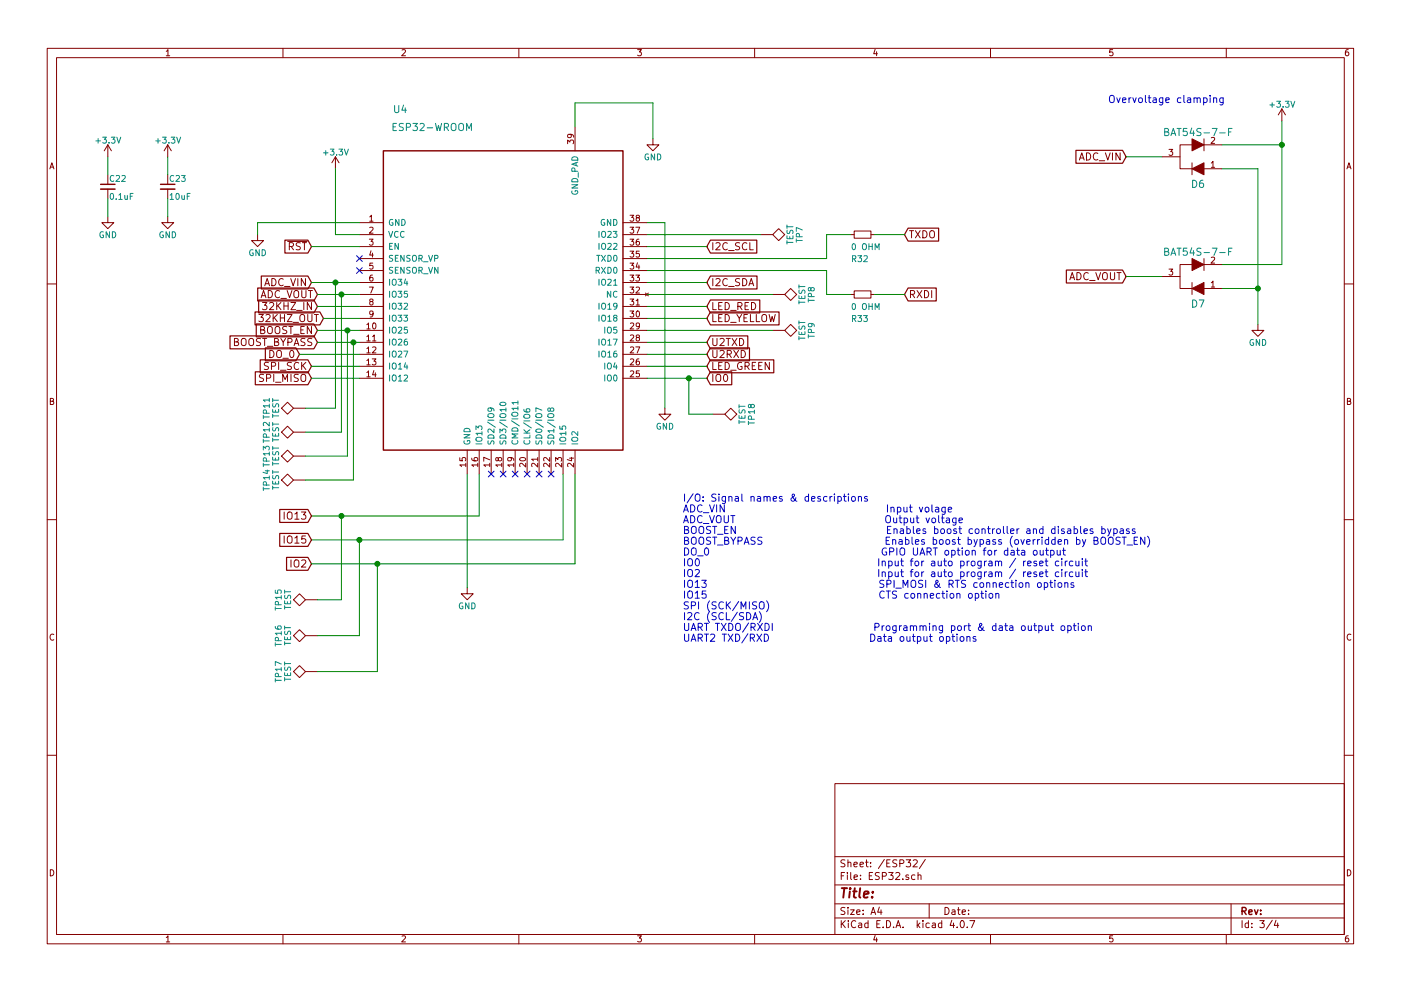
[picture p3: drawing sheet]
<svg xmlns="http://www.w3.org/2000/svg" width="297mm" height="210mm" viewBox="0 0 297 210" stroke-linecap="round" stroke-linejoin="round" font-family="sans-serif">
<g fill="none" stroke="#840000" stroke-width=".21">
<path d="M10 10.3h277v189.9h-277zM12 12.2h273v186.1h-273zM35.3 10.9l.3-.4v1.3M35.3 11.8h.7M60 10.3v1.9M85.2 10.6l.5-.1 .3 .4-.8 .9h.8M110 10.3v1.9M135.2 10.5h.8l-.4 .5 .3 .1 .1 .2-.1 .4-.2 .1-.5-.1M160 10.3v1.9M185.5 10.5l-.3 .9h.8M185.9 11v.8M210 10.3v1.9"/>
<path d="M235.9 10.5h-.6v.6h.6l.1 .5-.3 .2-.4-.1M260 10.3v1.9M285.9 10.5l-.4 .1-.2 .2-.1 .8 .3 .2 .4-.1 .1-.4-.1-.2-.4-.1-.3 .3M10.6 35.8l.4-1.3 .4 1.3M10.7 35.5h.6M22.9 30.7v2.6M22.9 37.1v2M22.9 30.7l-.8 1.3M22.9 30.7l.7 1.3M35.6 30.7v2.6M35.6 37.1v2M35.6 30.7l-.8 1.3"/>
<path d="M35.6 30.7l.7 1.3M71.1 33.3l-.7 1.2M71.1 33.3v2.5M71.1 33.3l.8 1.2M120.3 30.5v-.8l.5 .4 .1-.3h.6l.1 .1-.1 .6M120.9 28.5l.2 .2v.4l-.7 .1-.1-.5 .3-.2h.7l.3 .3v.3M121.9 26.9v5.1M138.4 29.5v1.2h1.3l-1.3 1.3-1.2-1.3h1.2M228.9 34l.5-1.6 .5 1.6M229 33.5h.7M230.4 32.4a.77 .77 0 0 1 .8 .8 .77 .77 0 0 1-.8 .8zM232.8 32.6a.72 .72 0 0 0-1.1 .5 .72 .72 0 0 0 .8 .9l.3-.2"/>
<path d="M233 34.1h1.2M234.4 32.4l.5 1.6 .5-1.6M235.9 32.4v1.6M237.5 32.4v1.6l-.9-1.6v1.6M246.4 33.3h3.8M247.9 31.7h.7l-.4 .5 .4 .1v.5l-.2 .2-.5-.2M252.7 30.7h-2.5v5.1h2.5M252.7 34.5v2.6M255.3 29.5v2.5M255.3 35.8h3.8M255.3 30.7h3.8M256.8 34.6l.4-.4v1.3"/>
<path d="M256.8 29.3l.5-.1 .2 .3-.8 .9h.8M256.8 35.5h.7M271.8 23.1l-.8 1.3M271.8 23.1v2.5M271.8 23.1l.7 1.3M285.6 35.8l.4-1.3 .4 1.3M285.7 35.5h.6M22.9 46v1.2h1.2l-1.2 1.3-1.3-1.3h1.3M22.9 40.1v2.1M35.6 46v1.2h1.2l-1.2 1.3-1.3-1.3h1.3M35.6 40.1v2.1M54.6 49.8v1.2h1.3l-1.3 1.3-1.3-1.3h1.3"/>
<path d="M57.6 59.1a.77 .77 0 0 1 .9 .8 .77 .77 0 0 1-.9 .7zM60 59.3a.72 .72 0 0 0-1 .4 .72 .72 0 0 0 .7 .9l.3-.1M61 51.2h4.1M61.3 52.3l.8-.1 .1-.2v-.4l-.3-.1h-.6v1.5M61.6 59.1l.6 1.5 .5-1.5M61.7 52.3l.5 .7M63.1 59.1v1.5M63.7 51.6l-.6-.1-.2 .1v.5l.6 .2 .2 .4-.3 .3-.6-.1M64.1 51.5h.9M64.5 51.5v1.5M64.8 59.1v1.5l-.9-1.5v1.5M76.2 47.2h5.1"/>
<path d="M76.2 49.8h5.1M76.2 52.3h5.1M76.2 54.9h5.1M76.2 57.4h5.1M76.2 59.9h5.1M78.3 50.7h.8l-.4 .5 .3 .1v.6l-.1 .1-.6-.1M78.4 46l.3-.3v1.2M78.4 48.3l.5-.1 .2 .4-.8 .9h.8M78.4 46.9h.7M78.7 53.2l-.3 .9h.7M79 58.4h-.4l-.2 .3v.7l.2 .2 .4-.1v-.6l-.4-.1-.2 .3M79 53.7v.9"/>
<path d="M79 55.8h-.6v.6h.6v.6l-.1 .1-.5-.1M132.1 47.2h5.1M132.1 49.8h5.1M132.1 52.3h5.1M132.1 54.9h5.1M132.1 57.4h5.1M132.1 59.9h5.1M133.6 58.4h.8l-.5 .4 .4 .1v.6l-.2 .1-.5-.1M133.6 55.8h.8l-.5 .5 .4 .1v.6l-.2 .1-.5-.1M133.6 53.3h.8l-.5 .5 .4 .1v.5l-.2 .2-.5-.2M133.6 50.7h.8l-.5 .5 .4 .1v.6l-.2 .1-.5-.1M133.6 48.2h.8l-.5 .5 .4 .1v.5l-.2 .2-.5-.2"/>
<path d="M133.6 45.7h.8l-.5 .4 .4 .1v.6l-.2 .1-.5-.1M134.8 58.4h.8l-.4 .4 .3 .1v.6l-.1 .1-.6-.1M134.8 48.2h.8l-.5 1.3M135.1 46.2l-.2-.2v-.2h.6v.3l-.5 .1-.1 .3v.3l.2 .1h.3l.2-.2-.1-.4-.1-.1M135.2 55.7l-.3 1h.7M135.5 50.7l-.4 .1-.2 .2v.8l.2 .2 .4-.1v-.6l-.4-.1-.2 .3M135.5 56.2v.9M135.5 53.3h-.6v.6h.6v.5l-.1 .2-.5-.2M151.1 51.5v1.5M151.1 59.1v1.5M151.8 59.3l.6-.2 .3 .4-1 1.1h1M151.8 51.6l.6-.1 .3 .4-1 1.1h1"/>
<path d="M154.2 59.3a.72 .72 0 0 0-1 .4 .72 .72 0 0 0 .7 .9l.3-.1M154.2 51.6a.72 .72 0 0 0-1 .5 .72 .72 0 0 0 .7 .9l.3-.1M154.5 53.2h1.2M156.8 59.2l-.6-.1-.3 .3 .2 .4 .6 .2v.5l-.2 .1-.6-.1M156.8 51.6l-.6-.1-.3 .3 .2 .3 .6 .3v.5l-.2 .1-.6-.1M157.5 59.1a.77 .77 0 0 1 .9 .8 .77 .77 0 0 1-.9 .7zM158.3 51.6a.72 .72 0 0 0-1 .5 .72 .72 0 0 0 .7 .9l.3-.1M159 51.5v1.5h.7M161.3 49.8h2.5M165.1 48.5l1.3 1.3-1.3 1.2-1.3-1.2zM180.3 49.8h.8M181.1 49h3.6v1.5h-3.6z"/>
<path d="M184.7 49.8h.7M192.8 48.9h.9M193.3 48.9v1.6M194.1 48.9l1 1.6M195.1 48.9l-1 1.6M195.7 48.9a.77 .77 0 0 1 .9 .8 .77 .77 0 0 1-.9 .8zM197.2 49.2a.5 .5 0 0 1 .6-.3 .5 .5 0 0 1 .3 .5v.9l-.3 .2a.53 .53 0 0 1-.7-.5zM226.8 59.4l.5-1.6 .5 1.6M226.9 58.9h.8M228.3 57.8a.77 .77 0 0 1 .9 .8 .77 .77 0 0 1-.9 .8zM230.7 58a.72 .72 0 0 0-1 .5 .72 .72 0 0 0 .7 .9l.3-.2M231 59.5h1.2"/>
<path d="M232.3 57.8l.5 1.6 .5-1.6M234 57.9a.5 .5 0 0 1 .5 0 .5 .5 0 0 1 .3 .4l-.1 .9-.3 .2a.53 .53 0 0 1-.6-.6v-.5zM235.4 57.8v1.3l.3 .3h.3l.3-.3v-1.3M236.8 57.8h.9M237.3 57.8v1.6M246.4 58.7h3.8M247.9 57.1h.7l-.4 .5 .4 .1v.5l-.2 .2-.5-.2M252.7 56.1h-2.5v5.1h2.5M252.7 59.9v2.6M255.3 54.9v2.5M255.3 56.1h3.8M256.8 60l.4-.4v1.3"/>
<path d="M256.8 54.7l.5-.1 .2 .3-.8 .9h.8M10 60.2h2M49.7 72.5h.7l.1-.3-.1-.2-.7-.2v1.5h.6l.3-.3v-.2l-.4-.3M51.2 72a.5 .5 0 0 1 .6-.2 .5 .5 0 0 1 .4 .5l-.1 .8-.3 .2a.53 .53 0 0 1-.6-.5zM52.8 72a.5 .5 0 0 1 .6-.2 .5 .5 0 0 1 .4 .5l-.1 .8-.3 .2a.53 .53 0 0 1-.6-.5zM54.9 66.7h.9l-.5 .6 .5 .3v.5l-.3 .1-.6-.1M55.2 71.9l-.5-.1-.3 .2v.4l.7 .3 .1 .3-.3 .3-.5-.1M55.3 70l.6-.1 .2-.2-.1-.3-.7-.1v1.5h.6l.3-.3v-.2l-.4-.3M55.4 63.2l.5-1.6 .5 1.6M55.5 62.7h.7M55.7 64.2h.9l-.5 .6 .5 .2-.1 .6-.2 .1-.6-.1M55.7 71.8h.8"/>
<path d="M55.9 79.5l-.6-.1-.2 .2v.4l.6 .3 .2 .4-.3 .2h-.6M56.1 71.8v1.5M56.1 60.6l.5-1.5 .5 1.5M56.3 60.2h.7M56.4 66.9l.6-.2 .3 .5-1 1h1M56.7 73.5h1.2M56.8 69.5a.5 .5 0 0 1 .6-.2 .5 .5 0 0 1 .3 .5v.8l-.3 .2a.53 .53 0 0 1-.7-.5zM56.9 61.6a.77 .77 0 0 1 .9 .8 .77 .77 0 0 1-.9 .8zM56.9 77l-.6-.1-.2 .1v.5l.7 .2 .1 .4-.3 .3-.6-.1M57.1 64.3l.6-.1 .3 .4-.9 1.1h.9M57.2 74.3a.77 .77 0 0 1 .9 .8 .77 .77 0 0 1-.9 .8zM57.6 77.7l.7-.1 .1-.2v-.4l-.3-.1h-.5v1.5"/>
<path d="M57.9 66.7v1.5M58 79.4v1.5M58.1 67.4l.7 .8M58.2 72.5h.7l.1-.3v-.2l-.8-.2v1.5h.6l.3-.3v-.2l-.4-.3M58.4 69.5a.5 .5 0 0 1 .6-.2 .5 .5 0 0 1 .3 .5v.8l-.3 .2a.53 .53 0 0 1-.7-.5zM58.7 64.2v1.5M58.7 74.6a.5 .5 0 0 1 .6-.3 .5 .5 0 0 1 .4 .5l-.1 .9-.3 .2a.53 .53 0 0 1-.7-.5zM58.8 66.7l-.9 .9M58.9 64.8l.7 .9M59.1 76.9v1.5M59.3 61.8a.72 .72 0 0 0-1 .5 .72 .72 0 0 0 .7 .9l.3-.2M59.4 66.7v1.5"/>
<path d="M59.4 67.5h.9M59.5 78.6h1.1M59.5 71.8l.5 .8 .6-.8M59.6 63.3h1.1M59.6 64.2l-.9 .8M60 76h1.1M60 72.6v.7M60.2 64.2v1.5M60.2 64.9h.9M60.3 60.8h1.2M60.3 66.7v1.5M60.8 69.3h-.6l-.2 .1v.4l.7 .3 .1 .4-.3 .3-.6-.1"/>
<path d="M60.9 61.6l.5 1.6 .5-1.6M60.9 66.7h1l-1 1.5h1M61 72.6l.8-.1 .1-.2-.1-.3-.2-.2h-.6v1.5M61.1 64.2v1.5M61.2 69.3h.9M61.6 74.5l.2-.2a.81 .81 0 0 1 .5 .8 .81 .81 0 0 1-.5 .8l-.2-.2-.2-.4zM61.7 64.2h1l-1 1.5h1M61.7 69.3v1.5M61.7 79.4v1.5M61.8 77l-.6-.1-.2 .1v.5l.6 .2 .2 .4-.3 .3-.6-.1M62.1 68.4h1.2M62.3 70.9h1.1"/>
<path d="M62.4 73.3l.5-1.5 .5 1.5M62.4 61.9a.5 .5 0 0 1 .6-.3 .5 .5 0 0 1 .3 .5v.9l-.3 .2a.53 .53 0 0 1-.7-.5zM62.5 72.9h.7M62.9 65.9h1.2M63.2 79.5l-.5-.1-.3 .2v.4l.7 .3 .1 .4-.3 .2h-.5M63.3 77a.72 .72 0 0 0-1 .5 .72 .72 0 0 0 .7 .9l.3-.1M63.8 70h.5M63.8 66.8a.5 .5 0 0 1 .5 0 .5 .5 0 0 1 .3 .4l-.1 .8-.3 .2a.53 .53 0 0 1-.6-.5v-.5zM63.9 79.6a.5 .5 0 0 1 .6-.2 .5 .5 0 0 1 .3 .5v.8l-.3 .2a.53 .53 0 0 1-.7-.5zM64 76.9v1.5M64 61.6v1.3l.3 .3h.3l.3-.3v-1.3M64.2 77.5l.6 .9"/>
<path d="M64.4 64.2v1.5M64.5 69.3h-.7v1.5h.7M64.7 71.9l-.6-.1-.2 .2v.4l.6 .3 .2 .3-.3 .3-.6-.1M64.8 76.9l-.8 .8M65.3 66.7v1.3l.3 .2h.2l.3-.2v-1.3M65.4 61.6h.8M65.8 61.6v1.6M66 64.2v1.5l-.8-1.5v1.5M66 69.3v1.5l-.8-1.5v1.5M66.1 71.9l-.6-.1-.2 .2v.4l.7 .3 .1 .3-.3 .3-.6-.1M66.6 66.7h.9M67.1 66.7v1.5"/>
<path d="M76.2 62.5h5.1M76.2 65h5.1M76.2 67.6h5.1M76.2 70.1h5.1M76.2 72.6h5.1M76.2 75.2h5.1M76.2 77.7h5.1M77.8 68.9l.3-.4v1.3M77.8 71.4l.3-.3v1.2M77.8 74l.3-.4v1.3M77.8 76.5l.3-.4v1.3M77.8 79l.3-.3v1.3"/>
<path d="M77.8 69.8h.7M77.8 72.3h.7M77.8 74.9h.7M77.8 77.4h.7M77.8 80h.7M78.3 60.9h.8l-.5 1.3M78.6 64l-.2-.3 .1-.2h.5v.3l-.5 .2-.1 .2v.4l.2 .1h.3l.2-.2-.1-.4-.1-.1M78.9 76.1h.8l-.4 .5 .4 .1v.6l-.2 .1-.6-.1M79 71.4l.3-.3v1.2M79 73.7l.5-.1 .2 .4-.8 .9h.8M79 72.3h.7M79.1 66.5l-.2 .3-.4-.1-.1-.6 .5-.1 .2 .2-.1 .7-.3 .4h-.2"/>
<path d="M79.1 68.6l.2-.1a.67 .67 0 0 1 .4 .7 .67 .67 0 0 1-.4 .6l-.3-.5zM79.3 78.6l-.3 .9h.8M79.6 79.1v.9M132.1 62.5h5.1M132.1 65h5.1M132.1 67.6h5.1M132.1 70.1h5.1M132.1 72.6h5.1M132.1 75.2h5.1M132.1 77.7h5.1M133.6 66h.8l-.5 .5 .4 .1v.5l-.2 .2-.5-.2M133.6 63.4h.8l-.5 .5 .4 .1v.6l-.2 .1-.5-.1"/>
<path d="M133.6 60.9h.8l-.5 .5 .4 .1v.5l-.2 .2-.5-.2M133.7 78.8l.4-.1 .3 .3-.8 1h.8M133.7 76.2l.4-.1 .3 .4-.8 .9h.8M133.7 73.7l.4-.1 .3 .4-.8 .9h.8M133.7 71.2l.4-.1 .3 .3-.8 .9h.8M133.7 68.6l.4-.1 .3 .4-.8 .9h.8M134.8 73.6h.8l-.5 1.3M134.9 63.8l.3-.4v1.3M134.9 61l.5-.1 .2 .4-.8 .9h.8M134.9 64.7h.7M135 66.1l.2-.1a.67 .67 0 0 1 .4 .6 .67 .67 0 0 1-.4 .7l-.3-.5zM135.1 71.6l-.2-.2v-.2h.6v.3l-.5 .1-.1 .3v.3l.2 .1h.3l.2-.2-.1-.4-.1-.1"/>
<path d="M135.5 76.1l-.4 .1-.2 .2v.8l.2 .2 .4-.1v-.6l-.4-.1-.2 .3M135.5 78.7h-.6v.6h.6v.5l-.1 .2-.5-.2M135.6 69.1l-.2 .2-.4-.1-.1-.6 .5-.1 .2 .3-.1 .7-.3 .3h-.2M136.9 62.2l.6 .6M137.5 62.2l-.6 .6M151.1 74.3v1.3l.3 .3h.3l.3-.3v-1.3M151.1 71.8v1.2l.3 .3h.3l.3-.3v-1.2M151.1 76.9v1.5h.8M151.1 66.7v1.5h.8M151.1 64.2v1.5h.8M151.1 79.4v1.5M151.9 79.6a.5 .5 0 0 1 .5-.2 .5 .5 0 0 1 .4 .5v.8l-.3 .2a.53 .53 0 0 1-.7-.5z"/>
<path d="M152.4 64.9h.5M152.4 67.5h.5M152.4 77.6h.5M152.7 74.5l.5-.2 .3 .5-.9 1.1h.9M152.7 72l.5-.2 .3 .4-.9 1.1h.9M153.1 76.9h-.7v1.5h.7M153.1 66.7h-.7v1.5h.7M153.1 64.2h-.7v1.5h.7M153.5 79.6l.3-.2a.81 .81 0 0 1 .5 .8 .81 .81 0 0 1-.5 .7l-.3-.1-.1-.4zM153.7 76.9a.77 .77 0 0 1 .9 .7 .77 .77 0 0 1-.9 .8zM153.7 66.7a.77 .77 0 0 1 .9 .8 .77 .77 0 0 1-.9 .7zM153.7 64.2a.77 .77 0 0 1 .9 .7 .77 .77 0 0 1-.9 .8z"/>
<path d="M154 71.8h.8M154.2 75.2l.7-.1 .2-.3-.1-.3-.2-.2h-.6v1.6M154.4 71.8v1.5M154.5 60.8h1.2M154.6 75.2l.5 .7M154.9 65.9h1.2M154.9 68.4h1.2M154.9 78.6h1.2M155.2 71.8l1 1.5M155.6 74.3l1 1.6M156.2 66.7l.5 .8 .6-.8M156.2 71.8l-1 1.5"/>
<path d="M156.4 65l.8-.1 .1-.2v-.4l-.3-.1h-.6v1.5M156.6 74.3l-1 1.6M156.7 67.5v.7M156.8 71.8a.77 .77 0 0 1 .9 .8 .77 .77 0 0 1-.9 .7zM156.8 65l.5 .7M157.1 74.3a.77 .77 0 0 1 .9 .8 .77 .77 0 0 1-.9 .8zM157.3 77a.71 .71 0 0 0-.9 .6 .71 .71 0 0 0 .9 .7v-.6h-.3M157.7 67.5h.5M158 77.7l.7-.1 .2-.2-.1-.4-.3-.1h-.5v1.5M158 64.9h.5M158.3 77.7l.6 .7M158.5 66.7h-.8v1.5h.8"/>
<path d="M158.7 64.2h-.7v1.5h.7M158.8 60.6l.5-1.5 .5 1.5M158.9 60.2h.7M159.1 66.7v1.5h.7M159.3 64.2a.77 .77 0 0 1 .9 .7 .77 .77 0 0 1-.9 .8zM159.5 77.6h.5M160.2 76.9h-.7v1.5h.7M160.4 66.7v1.5h.7M160.9 77.6h.5M161.6 76.9h-.7v1.5h.7M161.6 66.9a.5 .5 0 0 1 .6-.2 .5 .5 0 0 1 .3 .5v.8l-.3 .2a.53 .53 0 0 1-.7-.5zM163.1 66.7l.3 1.5 .3-1 .3 1 .4-1.5"/>
<path d="M163.1 76.9v1.5l-.9-1.5v1.5M163.8 62.5h2.6M163.8 70.1h2.6M166.4 70.1l1.2-1.3 1.3 1.3-1.3 1.3zM166.4 62.5l1.2-1.3 1.3 1.3-1.3 1.2zM180.3 62.5h.8M181.1 61.7h3.6v1.5h-3.6zM184.7 62.5h.7M193 62.5l.8-.1 .1-.3v-.3l-.3-.2h-.6v1.6M193.4 62.5l.5 .7M194.4 61.6l1.1 1.6M195.5 61.6l-1.1 1.6"/>
<path d="M196 61.6a.77 .77 0 0 1 .9 .8 .77 .77 0 0 1-.9 .8zM197.5 61.6v1.6M255.3 61.2h3.8M256.8 60.9h.7M266.7 68.8v1.3h1.3l-1.3 1.3-1.3-1.3h1.3M285 60.2h2M10.7 85.1h.5l.1-.5-.6-.1v1.3h.5l.2-.4-.3-.3M56.5 80.2h.8l.1-.3-.1-.3-.2-.2h-.6v1.5M58.4 81.1h1.2M59.9 80.9v-1.5l.6 1.1 .5-1.1v1.5M61 85.3l1.2 1.3-1.2 1.3-1.3-1.3zM61 90.4l1.2 1.3-1.2 1.3-1.3-1.3z"/>
<path d="M61 95.5l1.2 1.3-1.2 1.2-1.3-1.2zM62.2 86.6h2.6M62.2 91.7h2.6M62.2 96.8h2.6M76.2 80.3h5.1M97.5 97.1v.6l.6 .1v-.7h.5l.2 .2-.2 .5M98.8 98.6h-1.3l.3 .4M98.8 98.3v.7M99.1 95.5v5.1M100 97.2l.1 .4 .2 .1 .7 .1 .3-.2-.1-.5-.6 .1-.1 .4 .2 .2M101.3 98.6h-1.3l.4 .4M101.3 98.3v.7"/>
<path d="M101.6 95.5v5.1M103.8 98.6h-1.2l.3 .4M103.8 97.6l-1.2-.6v.9M103.8 98.3v.7M104.1 95.5v5.1M105.6 97.3l.3-.2h.3l.2 .2-.1 .4-.4 .1-.2-.1-.2-.6h-.3v.6l.2 .1 .2-.2M106.4 98.6h-1.3l.4 .4M106.4 98.3v.7M106.7 95.5v5.1M108.2 97.1l.2 .2v.4h-.7l-.1-.4 .3-.2h.7l.3 .3v.3M108.9 98.6h-1.3l.4 .4M108.9 98.3v.7"/>
<path d="M109.2 95.5v5.1M110.2 97.3a.76 .76 0 0 1 1.3 .2 .74 .74 0 0 1-1.3-.1zM111.5 98.3v.8l-1-.8-.3 .2 .1 .5M111.8 95.5v5.1M114 98.3v.8l-.9-.8-.4 .2 .1 .5M114 97.4h-1.3l.4 .4M114 97.1v.7M114.3 95.5v5.1M116.5 98.3v.8l-.9-.8-.3 .2 .1 .5M116.5 97.1v.8l-.9-.8-.3 .2 .1 .5M116.8 95.5v5.1M117.8 97.9v-.8l.5 .4 .1-.4h.5l.2 .2-.2 .6"/>
<path d="M119.1 98.3v.8l-.9-.8-.4 .2 .1 .5M119.4 95.5v5.1M120.8 97.2h.8M121.2 97v.8l-.9-.3M121.6 98.3v.8l-.9-.8-.4 .2 .1 .5M121.9 95.5v5.1M132.1 80.3h5.1M141 86.6v1.3h1.2l-1.2 1.2-1.3-1.2h1.3M151.1 87.9h2.6M154.9 86.6l1.3 1.3-1.3 1.2-1.2-1.2zM285.7 85.1h.5l.1-.5-.6-.1v1.3h.5l.2-.4-.3-.3M10 110.3h2"/>
<path d="M60.2 108.6v1.6M60.2 113.7v1.5M61 100.6l1.2 1.2-1.2 1.3-1.3-1.3zM61 108.9a.5 .5 0 0 1 .6-.3 .5 .5 0 0 1 .3 .5v.9l-.3 .2a.53 .53 0 0 1-.7-.6zM61 113.9a.5 .5 0 0 1 .6-.2 .5 .5 0 0 1 .3 .5v.8l-.3 .2a.53 .53 0 0 1-.7-.5zM61.7 118.8v1.5M62.2 101.8h2.6M62.4 119a.5 .5 0 0 1 .6-.2 .5 .5 0 0 1 .4 .5l-.1 .8-.3 .2a.53 .53 0 0 1-.6-.5zM62.5 109.1l.5-.5v1.6M62.5 114.1l.5-.4v1.5M62.5 110.2h.9M62.5 115.2h.9"/>
<path d="M63.9 108.6h.9l-.5 .6 .5 .3v.5l-.3 .2-.6-.2M64 118.9l.5-.1 .3 .4-.9 1.1h.9M64.8 113.7h-.8v.7l.2-.1 .5 .1 .1 .6-.3 .2-.5-.1M285 110.3h2M11.4 134.6a.58 .58 0 0 0-.8 .6 .58 .58 0 0 0 .8 .5M63.5 126l1.3 1.2-1.3 1.3-1.3-1.3zM63.5 133.6l1.3 1.3-1.3 1.2-1.3-1.2zM64.8 127.2h2.5M64.8 134.9h2.5M99.1 124.7v1.3h1.2l-1.2 1.2-1.3-1.2h1.3M286.4 134.6a.58 .58 0 0 0-.8 .6 .58 .58 0 0 0 .8 .5M63.5 141.2l1.3 1.3-1.3 1.3-1.3-1.3z"/>
<path d="M64.8 142.5h2.5M10 160.2h2M177 166.3h108v32h-108zM285 160.2h2M10.7 184.5a.65 .65 0 0 1 .7 .7 .65 .65 0 0 1-.7 .6zM35.3 198.9l.3-.4v1.3M35.3 199.8h.7M60 198.3v1.9M85.2 198.6l.5-.1 .3 .4-.8 .9h.8M110 198.3v1.9M135.2 198.5h.8l-.4 .5 .3 .1 .1 .2-.1 .4-.2 .1-.5-.1M160 198.3v1.9"/>
<path d="M177 194.8h108M177 191.8h108M177 187.8h108M177 181.8h108M178.4 195.3v1.5M178.4 185.8h.5M178.6 196l.6 .8M179.1 185.1h-.7v1.5M179.1 192.6l-.5-.1-.3 .3 .1 .3 .7 .4v.4l-.2 .1-.6-.1M179.1 182.5l-.5-.1-.3 .3 .1 .3 .7 .4v.4l-.2 .1-.6-.1M179.2 195.3l-.8 .9M179.7 185.1v.2"/>
<path d="M179.7 185.6v1M179.8 192.5v.2M179.8 183.1l.2-.2 .4 .1v.9M179.8 182.4v1.5M179.8 193v1M179.9 195.3v.2M179.9 195.8v1M180.3 193h.8l-.8 1h.8M180.4 185.1v1.3l.2 .2M181.1 183.4l.7-.1-.1-.3-.4-.1-.2 .2v.7h.6M181.1 186.1l.7-.1-.1-.3-.4-.1-.2 .2 .1 .7h.5M181.4 195.5a.71 .71 0 0 0-1 .5 .71 .71 0 0 0 .8 .8l.2-.1"/>
<path d="M181.6 193.5l.7-.1v-.3l-.4-.1-.3 .2 .1 .7h.6M182.1 195.9h.6v.9M182.3 183.4l.8-.1-.1-.3-.4-.1-.3 .2 .1 .7h.6M182.4 186.5v.1M182.4 185.7v.1M182.7 196.2l-.7 .3 .2 .3 .5-.1M183 193.9v.1M183 193.1v.1M183.5 182.9h.6M183.7 182.4v1.3l.4 .2M184 195.9l-.4-.1-.3 .3 .1 .6 .2 .1 .4-.1M184 195.3v1.5"/>
<path d="M184.3 185.8h.5M184.6 183.8v.1M184.6 183v.1M184.7 194l.4-1.5 .5 1.5M184.8 193.6h.7M185 185.1h-.7v1.5h.7M185.5 198.5l-.3 .9h.8M185.9 199v.8M185.9 196h.5M186.4 192.5l-.3 1h.9M186.4 185.2l-.5-.1-.3 .3v.3l.8 .3v.5l-.2 .1-.6-.1M186.6 195.3h-.7v1.5h.7"/>
<path d="M186.8 193v1M187.1 185.9l.7-.1 .1-.2v-.3l-.2-.2h-.6v1.5M187.2 196.7v.1M187.5 182.3l-1.3 2M188 195.3a.76 .76 0 0 1 .8 .8 .76 .76 0 0 1-.8 .7zM188 183.1h.5M188.4 185.1h1l-.6 .6 .5 .1v.7l-.2 .1-.7-.1M188.7 182.4h-.7v1.5h.7M189.5 196.7v.1M189.9 185.3l.6-.2 .3 .4-1 1.1h1M190 196.8l.4-1.5 .6 1.5M190.1 196.4h.7"/>
<path d="M190.1 182.5l-.5-.1-.3 .3 .1 .3 .7 .4v.4l-.2 .1-.6-.1M190.8 183.2l.7-.1 .1-.2v-.3l-.2-.2h-.6v1.5M191.4 186.5v.1M191.5 196.7v.1M192.1 182.4h1l-.5 .6 .4 .1v.7l-.2 .1-.7-.1M192.6 185.7l-.3-.1-.3 .2 .1 .2 .5 .2v.3h-.6M193.6 182.6l.6-.2 .3 .4-1 1.1h1M194 185.7l-.5-.1-.2 .3v.6l.2 .1 .5-.1M194.5 195.3v1.5M194.6 196.3l.4 .5M194.6 185.7l.2-.1 .4 .1 .1 .9M194.6 185.1v1.5"/>
<path d="M195 195.8l-.5 .6M195.7 195.3v.2M195.7 195.8v1M196.2 182.3l-1.3 2M197 191.8v3M197 195.9l-.4-.1-.3 .3 .1 .6 .2 .1 .4-.1M197.7 195.9h.6v.9M198.3 196.2l-.7 .3 .2 .3 .5-.1M199.7 195.9l-.5-.1-.2 .3v.6l.2 .1 .5-.1M199.7 195.3v1.5M200.4 192.5a.76 .76 0 0 1 .8 .8 .76 .76 0 0 1-.8 .7zM201.8 195.2l-.4 1.1h1"/>
<path d="M201.9 193.1h.5l.1 .9M202.2 195.8v1M202.5 193.4l-.7 .3 .2 .3 .5-.1M202.9 196.7v.1M203 193h.6M203.2 192.5v1.3l.4 .2M203.8 195.4l.1-.1a.8 .8 0 0 1 .6 .8 .8 .8 0 0 1-.6 .7 .97 .97 0 0 1-.1-1.4zM204 193.5l.7-.1-.1-.3-.4-.1-.2 .2 .1 .7h.5M205.1 196.7v.1M205.4 193.9v.1M205.4 193.1v.1M205.6 195.3h1.1l-.7 1.5"/>
<path d="M210 198.3v1.9M235.9 198.5h-.6v.7l.6-.1 .1 .5-.3 .2-.4-.1M260 198.3v1.9M261 191.8v6.5M263.3 195.3v1.5M264.7 195.9l-.4-.1-.3 .3 .1 .6 .2 .1 .4-.1M264.7 195.3v1.5M265.4 196.7v.1M265.4 195.9v.1M267.1 195.3h.9l-.5 .6 .5 .1v.7l-.2 .1-.7-.1M269.7 195.2l-1.2 2M270.5 195.2l-.3 1.1h.9"/>
<path d="M270.9 195.8v1M285.7 184.5a.65 .65 0 0 1 .7 .7 .65 .65 0 0 1-.7 .6zM285.9 198.5l-.4 .1-.2 .3-.1 .7 .3 .2 .4-.1 .1-.4-.1-.2-.4-.1-.3 .3"/>
</g>
<path d="M21.3 39.1h3.1M34 39.1h3.1M81.3 32h50.8v63.5h-50.8zM263.3 193.3l.8-.1 .1-.2-.1-.3-.2-.2h-.6v1.5M263.7 193.3l.5 .7M264.8 193.5l.7-.1-.1-.3-.4-.1-.2 .2v.7h.6M266 193l.3 1 .4-1M267.3 193.9v.1M267.3 193.1v.1" fill="none" stroke="#840000" stroke-width=".3"/>
<path d="M178.5 188.4h1.1M179 188.4l-.2 2M180.2 189.1l-.2 1.3M180.3 188.4l-.1 .2 .2-.1-.1-.1-.1 .2M180.9 189.1h.7M181.2 188.4l-.2 1.8 .1 .1 .4 .1M182.4 188.4l-.2 1.8 .2 .2M183.2 189.8l.9-.2v-.4l-.6-.1-.3 .3v.9h.7M184.9 190.3v.1M185.1 189.2l-.1 .2-.1-.1 .2-.1-.1 .2" fill="none" stroke="#840000" stroke-width=".41"/>
<path d="M21.3 40.1h3.1M34 40.1h3.1" fill="none" stroke="#840000" stroke-width=".33"/>
<g fill="none" stroke="#008484" stroke-width=".21">
<path d="M20.3 29.9h1M20.8 29.4v1M21.8 29.1h.8l-.5 .5 .4 .1v.5l-.2 .2-.5-.2M23.1 30.2v.2M23.6 29.1h.8l-.4 .5 .3 .1v.5l-.1 .2-.6-.2M24.1 37.3a.56 .56 0 0 0-.7 .6 .56 .56 0 0 0 .7 .5M24.6 37.3l.5-.1 .2 .4-.7 .9h.7M24.8 29.1l.4 1.3 .4-1.3M25.9 37.3l.4-.1 .3 .4-.8 .9h.8M33 29.9h1M33.5 29.4v1M34.5 29.1h.8l-.5 .5 .4 .1v.5l-.2 .2-.5-.2"/>
<path d="M35.8 30.2v.2M36.3 29.1h.8l-.4 .5 .3 .1v.5l-.1 .2-.6-.2M36.8 37.3a.56 .56 0 0 0-.7 .6 .56 .56 0 0 0 .7 .5M37.3 37.3l.5-.1 .2 .4-.7 .9h.7M37.5 29.1l.4 1.3 .4-1.3M38.5 37.2h.8l-.5 .5 .4 .1v.6l-.2 .1-.5-.1M68.6 32.4h.9M69.1 31.9v1M70 31.6h.8l-.4 .5 .4 .1v.6l-.2 .1-.6-.1M71.4 32.8v.1M71.9 31.6h.7l-.4 .5 .4 .1v.6l-.2 .1-.5-.1M73 31.6l.4 1.3 .5-1.3"/>
<path d="M83.3 26.9h.5M83.7 22.4v1.2l.3 .3h.3l.3-.3v-1.2M84.1 26.2h-.8v1.5h.8M85.5 26.3l-.6-.1-.2 .1v.5l.7 .2 .1 .4-.3 .3-.6-.1M85.6 22.3l-.4 1.1h1M85.9 22.9v1M86.2 27l.7-.1 .1-.2v-.4l-.3-.1h-.5v1.5M87.6 26.2h.9l-.5 .6 .5 .2-.1 .6-.2 .1-.6-.1M89.1 26.3l.5-.1 .3 .4-.9 1.1h.9M90.6 27.1h1.1M92.3 26.2l.4 1.5 .3-1.1 .3 1.1 .3-1.5M94.2 27l.7-.1 .2-.2-.1-.4-.2-.1h-.6v1.5"/>
<path d="M94.6 27l.5 .7M95.7 26.4a.5 .5 0 0 1 .6-.2 .5 .5 0 0 1 .4 .5l-.1 .8-.3 .2a.53 .53 0 0 1-.6-.5zM97.3 26.4a.5 .5 0 0 1 .6-.2 .5 .5 0 0 1 .4 .5l-.1 .8-.3 .2a.53 .53 0 0 1-.6-.5zM98.9 27.7v-1.5l.5 1.1 .5-1.1v1.5M121.2 39.2h1.3l-1.3 .7h1.3M121.3 38.1a.69 .69 0 0 1 .8-.2 .69 .69 0 0 1 .4 .7h-1.3zM121.3 33.5a.69 .69 0 0 1 .8-.2 .69 .69 0 0 1 .4 .7h-1.3zM121.9 36.3l-.1-.6h-.5l-.1 .6h1.3M122.1 34.5v.6M122.5 34.4l-1.3 .4 1.3 .4M122.6 36.6v1M137.5 32.7a.59 .59 0 0 0-.8 .6 .59 .59 0 0 0 .8 .6v-.5h-.2"/>
<path d="M138.8 32.7v1.2l-.7-1.2v1.2M139.4 32.7a.64 .64 0 0 1 .7 .6 .64 .64 0 0 1-.7 .6zM246.9 28l.7-.1 .2-.2-.1-.3-.8-.2v1.6h.6l.3-.3v-.2l-.4-.3M248.3 28.8l.5-1.6 .5 1.6M248.4 28.3h.7M249.6 27.2h.8M250 27.2v1.6M251.7 27.2h-.8v.8l.2-.2 .5 .1 .1 .6-.3 .3-.5-.2M252.7 27.2l-.4 1.1h1M252.9 38.2a.77 .77 0 0 1 .9 .8 .77 .77 0 0 1-.9 .8zM253 27.8v1M254.6 27.3l-.5-.1-.3 .2v.4l.7 .3 .1 .4-.3 .3-.6-.1"/>
<path d="M255 38.2l-.4 .1a.99 .99 0 0 0 0 1.5l.5-.2 .1-.5-.3-.3h-.3l-.3 .3M255.3 28.2h1.1M257 27.2h1l-.6 1.6M258.6 28.2h1.2M260.5 28h.5M261.2 27.2h-.7v1.6M269.2 22.3h1M269.7 21.8v1M270.7 21.5h.8l-.5 .5 .4 .1v.5l-.2 .2-.5-.2M272 22.6v.2M272.5 21.5h.8l-.4 .5 .4 .1v.5l-.2 .2-.6-.2M273.7 21.5l.4 1.3 .4-1.3"/>
<path d="M21.9 49.2a.59 .59 0 0 0-.7 .6 .59 .59 0 0 0 .7 .6v-.5h-.2M23.2 49.2v1.2l-.7-1.2v1.2M23.5 41.1l.1-.1a.67 .67 0 0 1 .5 .7 .67 .67 0 0 1-.5 .6l-.2-.5zM23.8 49.2a.64 .64 0 0 1 .7 .6 .64 .64 0 0 1-.7 .6zM24.6 42.2v.1M25.2 41.4l.4-.4v1.3M25.2 42.3h.7M26.5 41.4v.8l.3 .1 .2-.1M27 41.4v.9M27.6 41.6h.4M28.2 41h-.6v1.3M34.6 49.2a.59 .59 0 0 0-.7 .6 .59 .59 0 0 0 .7 .6v-.5h-.2"/>
<path d="M35.9 49.2v1.2l-.7-1.2v1.2M36.1 41.4l.3-.4v1.3M36.1 42.3h.7M36.5 49.2a.64 .64 0 0 1 .7 .6 .64 .64 0 0 1-.7 .6zM37.4 41.1l.2-.1a.67 .67 0 0 1 .4 .7 .67 .67 0 0 1-.4 .6l-.3-.5zM38.6 41.4v.8l.3 .1 .2-.1M39.1 41.4v.9M39.7 41.6h.4M40.3 41h-.6v1.3M53.6 53a.59 .59 0 0 0-.7 .6 .59 .59 0 0 0 .7 .6l.1-.5h-.2M55 53v1.2l-.7-1.2v1.2M55.6 53a.64 .64 0 0 1 .7 .6 .64 .64 0 0 1-.7 .6z"/>
<path d="M82.4 49.1l.4 1.3 .5-1.3M82.6 52.2h.4M82.6 59.3v1.2M83.2 51.6h-.6v1.3h.6M83.2 59.4l.2-.1h.4l.2 .8a.42 .42 0 0 1-.2 .4 .42 .42 0 0 1-.5-.1l-.1-.3zM83.3 46.6a.59 .59 0 0 0-.8 .6 .59 .59 0 0 0 .8 .5v-.4h-.2M83.3 54.2h-.6l-.1 .5a.54 .54 0 0 1 .6 .6l-.2 .1h-.5M83.3 56.8h-.6l-.1 .4a.54 .54 0 0 1 .6 .7l-.2 .1-.5-.1M83.8 54.8h.5M83.8 57.3h.5M84.4 49.2a.56 .56 0 0 0-.8 .5 .56 .56 0 0 0 .8 .5M84.4 59.3h.8l-.4 .4 .3 .1v.6l-.1 .1-.6-.1"/>
<path d="M84.4 54.2h-.6v1.2h.6M84.4 56.7h-.6v1.3h.6M84.5 51.6v1.3l-.8-1.3v1.3M84.6 46.6v1.2l-.7-1.2v1.2M85.2 46.6a.64 .64 0 0 1 .7 .6 .64 .64 0 0 1-.7 .6zM85.7 49.2a.56 .56 0 0 0-.8 .5 .56 .56 0 0 0 .8 .5M85.7 54.2v1.2l-.7-1.2v1.2M85.7 56.7v1.3l-.7-1.3v1.3M86 59.2l-.3 .9h.8M86.3 59.7v.8M86.9 54.2h-.6v.5a.54 .54 0 0 1 .6 .6l-.2 .1h-.5M86.9 56.8h-.6v.4a.54 .54 0 0 1 .6 .7l-.2 .1-.5-.1"/>
<path d="M87.6 54.2h.5l.2 .8a.42 .42 0 0 1-.2 .4 .42 .42 0 0 1-.5 0l-.1-.4zM87.6 56.8h.5l.2 .8a.42 .42 0 0 1-.2 .3 .42 .42 0 0 1-.5 0l-.1-.3zM88.8 54.8h.6l.1-.5-.7-.1v1.2M88.8 57.4l.6-.1 .1-.5-.7-.1v1.3M89.1 54.8l.4 .6M89.1 57.4l.4 .6M89.8 55.5h1M89.8 58.1h1M90.9 54.2l.4 1.2 .4-1.2M90.9 56.7l.4 1.3 .4-1.3M92.2 54.8h.6v-.5l-.6-.1v1.2M92.9 56.7v1.3l-.7-1.3v1.3"/>
<path d="M121.3 40.5a.59 .59 0 0 0 .6 .7 .59 .59 0 0 0 .5-.7h-.5v.2M126.4 57.4l.6-.1 .1-.5-.7-.1v1.3M126.5 54.2h.7M126.7 57.4l.4 .6M126.9 54.2v1.2M127 49.1v1.3M127 51.6v1.3M127 59.3v1.2M127.5 56.7l.9 1.3M127.5 54.2l.9 1.2M127.6 59.4l.2-.1h.4l.2 .8a.42 .42 0 0 1-.2 .4 .42 .42 0 0 1-.5-.1l-.1-.3zM127.6 49.3l.2-.2h.4l.2 .8a.42 .42 0 0 1-.2 .4 .42 .42 0 0 1-.5 0l-.1-.4z"/>
<path d="M127.7 51.7h.5l.2 .8a.42 .42 0 0 1-.2 .4 .42 .42 0 0 1-.5-.1l-.1-.3zM128.2 46.6a.59 .59 0 0 0-.7 .6 .59 .59 0 0 0 .7 .5v-.4h-.2M128.4 56.7l-.9 1.3M128.4 54.2l-.9 1.2M128.9 59.4l.5-.1 .2 .3-.8 .9h.8M128.9 56.7a.64 .64 0 0 1 .7 .6 .64 .64 0 0 1-.7 .7zM128.9 54.2a.64 .64 0 0 1 .7 .6 .64 .64 0 0 1-.7 .6zM128.9 51.7l.5-.1 .2 .4-.8 .9h.8M128.9 49.2l.5-.1 .2 .3-.8 1h.8M129.5 46.6v1.2l-.7-1.2v1.2M130 49.1h.8l-.4 .5 .4 .1v.5l-.2 .2-.6-.2M130.1 59.6l.4-.3v1.2"/>
<path d="M130.1 51.7l.5-.1 .2 .4-.8 .9h.8M130.1 46.6a.64 .64 0 0 1 .7 .6 .64 .64 0 0 1-.7 .6zM130.2 56.8l.2-.1a.67 .67 0 0 1 .4 .6 .67 .67 0 0 1-.4 .7l-.3-.5zM130.2 54.3l.2-.1a.67 .67 0 0 1 .4 .6 .67 .67 0 0 1-.4 .6l-.3-.4zM166.9 50v.6h1.2v-.6M166.9 47.7v.8M166.9 51.1v.7M166.9 51.4h1.2M166.9 48.1h1.2M166.9 48.8v.6l.4 .1a.54 .54 0 0 1 .7-.6l.1 .2-.1 .4M167.4 50.2v.4M168.8 50.7v.7"/>
<path d="M168.8 51h1.3M169.5 50.2l-.1-.6h-.5l-.1 .6h1.3M170.1 48.8l-1.3-.5v.8M180.7 54.9l.7-.1v-.4l-.7-.2v1.3M180.8 51.8l.1-.1a.67 .67 0 0 1 .5 .6 .67 .67 0 0 1-.5 .7l-.2-.5zM181.1 54.9l.4 .6M181.9 54.2h.8l-.5 .5 .4 .1v.6l-.2 .1-.5-.1M183 51.8h.5l.2 .7a.42 .42 0 0 1-.2 .4 .42 .42 0 0 1-.5 0l-.1-.4zM183.2 54.4l.5-.2 .2 .4-.8 .9h.8M184.2 51.7v1.3M184.2 52.3h.7M184.9 51.7v1.3"/>
<path d="M185.5 53v-1.3l.5 .9 .4-.9v1.3M246.9 53.4l.7-.1 .2-.2-.1-.3-.8-.2v1.6h.6l.3-.3v-.2l-.4-.3M248.3 54.2l.5-1.6 .5 1.6M248.4 53.7h.7M249.6 52.6h.8M250 52.6v1.6M251.7 52.6h-.8v.8l.2-.2 .5 .1 .1 .6-.3 .3-.5-.2M252.7 52.6l-.4 1.1h1M253 53.2v1M254.6 52.7l-.5-.1-.3 .2v.4l.7 .3 .1 .4-.3 .3-.6-.1M255.3 53.6h1.1M257 52.6h1l-.6 1.6"/>
<path d="M258.6 53.6h1.2M260.5 53.4h.5M261.2 52.6h-.7v1.6M82.6 61.8v1.3M82.6 64.3v1.3M82.6 66.9v1.2M82.6 69.4v1.3M82.6 72v1.2M82.6 74.5v1.3M82.6 77v1.3M82.6 79.6v1.2M83.2 62l.2-.2h.4l.2 .8a.42 .42 0 0 1-.2 .4 .42 .42 0 0 1-.5 0l-.1-.4z"/>
<path d="M83.2 64.5l.2-.2 .4 .1 .2 .8a.42 .42 0 0 1-.2 .4 .42 .42 0 0 1-.5-.1l-.1-.3zM83.2 67.1l.2-.2h.4l.2 .8a.42 .42 0 0 1-.2 .4 .42 .42 0 0 1-.5 0l-.1-.4zM83.2 69.6l.2-.2 .4 .1 .2 .8a.42 .42 0 0 1-.2 .3 .42 .42 0 0 1-.5 0l-.1-.3zM83.2 72.1l.2-.1h.4l.2 .8a.42 .42 0 0 1-.2 .4 .42 .42 0 0 1-.5-.1l-.1-.3zM83.2 77.2l.2-.2 .4 .1 .2 .8a.42 .42 0 0 1-.2 .4 .42 .42 0 0 1-.5-.1l-.1-.3zM83.3 74.5h.5l.2 .8a.42 .42 0 0 1-.2 .4 .42 .42 0 0 1-.5 0l-.1-.4zM83.3 79.6h.5l.2 .8a.42 .42 0 0 1-.2 .4 .42 .42 0 0 1-.5 0l-.1-.4zM84.4 61.8h.8l-.4 .5 .3 .1v.5l-.1 .2-.6-.2M84.4 64.3h.8l-.4 .5 .3 .1v.6l-.1 .1-.6-.1M84.4 66.9h.8l-.4 .5 .3 .1v.5l-.1 .1-.6-.1M84.5 69.5l.5-.1 .2 .4-.8 .9h.8M84.5 72.1l.5-.1 .2 .3-.8 .9h.8"/>
<path d="M84.5 74.6l.5-.1 .2 .3-.8 1h.8M84.5 77.4l.3-.4v1.3M84.5 79.9l.3-.3v1.2M84.5 78.3h.7M85.6 66.9h.8l-.4 .5 .4 .1v.5l-.2 .1-.6-.1M85.6 74.5h.9l-.6 1.3M85.7 64.4l.5-.1 .2 .4-.8 .9h.8M85.7 79.7l.5-.1 .2 .3-.8 .9h.8M86 77l-.3 .9h.8M86.3 72h-.4l-.1 .3-.1 .7 .2 .2 .5-.1-.1-.6-.4-.1-.2 .3M86.3 77.4v.9M86.4 61.8h-.6l-.1 .6h.7v.5l-.2 .2-.5-.2"/>
<path d="M86.4 69.4h-.6l-.1 .6h.7v.6l-.2 .1-.5-.1M127 64.3v1.3M127 66.9v1.2M127 72v1.2M127 74.5v1.3M127.6 67.1l.2-.2h.4l.2 .8a.42 .42 0 0 1-.2 .4 .42 .42 0 0 1-.5 0l-.1-.4zM127.6 64.5l.2-.2 .4 .1 .2 .8a.42 .42 0 0 1-.2 .4 .42 .42 0 0 1-.5-.1l-.1-.3zM127.6 72.1l.2-.1h.4l.2 .8a.42 .42 0 0 1-.2 .4 .42 .42 0 0 1-.5-.1l-.1-.3zM127.7 74.5h.5l.2 .8a.42 .42 0 0 1-.2 .4 .42 .42 0 0 1-.5 0l-.1-.4zM128.2 69.4v1.3M128.2 77v1.3M128.2 79.6v1.2"/>
<path d="M128.8 69.6l.3-.2 .3 .1 .2 .8a.42 .42 0 0 1-.2 .3 .42 .42 0 0 1-.4 0l-.2-.3zM128.9 67.2l.3-.3v1.2M128.9 64.7l.3-.4v1.3M128.9 74.8l.3-.3v1.3M128.9 72.3l.3-.3v1.2M128.9 68.1h.7M128.9 65.6h.7M128.9 75.8h.7M128.9 73.2h.7M129 79.6h.4l.2 .8a.42 .42 0 0 1-.2 .4 .42 .42 0 0 1-.4 0l-.2-.4zM129 77.1h.4l.2 .8a.42 .42 0 0 1-.2 .4 .42 .42 0 0 1-.4-.1l-.2-.3zM129.5 61.8v1.3l-.7-1.3v1.3"/>
<path d="M130 72h.9l-.6 1.2M130.1 60.5h.7M130.2 79.7l.2-.1a.67 .67 0 0 1 .4 .6 .67 .67 0 0 1-.4 .6l-.3-.4zM130.3 67.4l-.2-.2v-.2h.7v.3l-.6 .2-.1 .2v.3l.2 .1h.3l.2-.2v-.4l-.2-.1M130.4 77l-.3 .9h.8M130.7 74.5h-.4l-.2 .3v.7l.2 .3 .5-.2-.1-.6h-.4l-.2 .2M130.7 77.4v.9M130.8 69.4h-.7v.6h.7v.6l-.2 .1-.5-.1M130.8 64.9l-.2 .2-.4-.1-.1-.6 .5-.1 .2 .3v.7l-.3 .3h-.3M130.8 61.9a.56 .56 0 0 0-.8 .5 .56 .56 0 0 0 .8 .5M169.4 70.4v.6h1.3v-.6M169.4 62.7v.6h1.3v-.6"/>
<path d="M169.4 60.4v.8M169.4 63.8v.7M169.4 68.1v.7M169.4 71.4v.7M169.4 71.7h1.3M169.4 68.4h1.3M169.4 64.1h1.3M169.4 60.8h1.3M169.4 69.2v.6h.5a.54 .54 0 0 1 .6-.6l.2 .2-.1 .5M169.4 61.5v.6l.5 .1a.54 .54 0 0 1 .6-.6l.2 .2-.1 .4M170 62.9v.4M170 70.5v.5"/>
<path d="M171.4 63.4v.7M171.4 71v.7M171.4 71.3h1.2M171.4 63.7h1.2M171.9 68.6l.3 .3-.1 .3-.6 .1-.1-.4 .2-.3 .7 .1 .3 .3v.2M171.9 61.2l.3-.2 .3 .1 .1 .1v.4l-.4 .1-.2-.1-.2-.5h-.3l-.1 .5 .3 .1 .2-.2M172 70.6v-.7h-.5l-.1 .7h1.2M172 62.9v-.6h-.5l-.1 .6h1.2M180.7 67.6l.7-.1v-.4l-.7-.2v1.3M180.8 64.5l.1-.1a.67 .67 0 0 1 .5 .6 .67 .67 0 0 1-.5 .7l-.2-.5zM181.1 67.6l.4 .6M181.9 66.9h.8l-.5 .5 .4 .1v.6l-.2 .1-.5-.1"/>
<path d="M183 64.5h.5l.2 .7a.42 .42 0 0 1-.2 .4 .42 .42 0 0 1-.5 0l-.1-.4zM183.1 66.9h.8l-.4 .5 .3 .1v.6l-.1 .1-.6-.1M184.2 64.4v1.3M184.2 65h.7M184.9 64.4v1.3M185.5 65.7v-1.3l.5 .9 .4-.9v1.3M252.9 63.6a.77 .77 0 0 1 .9 .8 .77 .77 0 0 1-.9 .8zM254.3 63.6h1l-.7 1.6M265.7 72.1a.59 .59 0 0 0-.7 .6 .59 .59 0 0 0 .7 .5l.1-.5h-.2M267.1 72v1.3l-.8-1.3v1.3M267.7 72a.64 .64 0 0 1 .7 .7 .64 .64 0 0 1-.7 .6zM55.8 95.5v-.8l.5 .4 .1-.4h.6l.1 .2-.1 .6"/>
<path d="M55.8 88.1v.7M55.8 93.2v.7M55.8 98.3v.7M55.8 88.5h1.3M55.8 93.5h1.3M55.8 98.6h1.3M56.2 99.9h.9M56.5 87.7l-.1-.6-.5-.1-.1 .7h1.3M56.5 92.8l-.1-.7h-.5l-.1 .7h1.3M56.5 97.8l-.1-.6h-.5l-.1 .6h1.3M56.7 99.7v.8l-.9-.3M57.1 86.1h-1.3l.4 .4"/>
<path d="M57.1 84.9h-1.3l.4 .3M57.1 91.2h-1.3l.4 .3M57.1 89.6v.8l-.9-.8-.4 .2 .1 .5M57.1 96.3h-1.3l.4 .3M57.1 84.5v.7M57.1 85.7v.8M57.1 90.8v.7M57.1 95.9v.7M57.8 86.8v.6h1.3v-.6M57.8 91.9v.6h1.3v-.6M57.8 97v.6h1.3v-.6M57.8 84.6v.7"/>
<path d="M57.8 87.9v.7M57.8 89.6v.7M57.8 93v.7M57.8 94.7v.7M57.8 98v.7M57.8 99.8v.7M57.8 88.2h1.3M57.8 84.9h1.3M57.8 93.3h1.3M57.8 90h1.3M57.8 98.4h1.3M57.8 95.1h1.3"/>
<path d="M57.9 85.6v.7h.4a.54 .54 0 0 1 .7-.6l.1 .2-.1 .5M57.9 90.7v.6l.4 .1a.54 .54 0 0 1 .7-.6l.1 .2-.1 .4M57.9 95.8v.6l.4 .1a.54 .54 0 0 1 .7-.6l.1 .1-.1 .5M58.4 87v.4M58.4 92.1v.4M58.4 97.2v.4M84.5 80.8h.7M98.4 92.2h1.2l-1.2 .7h1.2M98.4 93.5a.59 .59 0 0 0 .6 .7 .59 .59 0 0 0 .6-.7h-.5v.2M98.4 91.1a.69 .69 0 0 1 .8-.2 .69 .69 0 0 1 .4 .7h-1.2zM100.9 91.2v-.8l.5 .4 .1-.4h.6l.1 .2-.1 .6M100.9 94.2h1.3"/>
<path d="M101 93l.8-.2a.42 .42 0 0 1 .3 .2 .42 .42 0 0 1 0 .4l-.3 .2h-.7l-.2-.3zM102.2 91.9h-1.3l.4 .4M102.2 91.6v.7M103.4 89.6l1.6 1M103.5 89.1h1.2M103.5 93.5v.6l.4 .1a.54 .54 0 0 1 .7-.6l.1 .1-.1 .5M103.5 92.5a.69 .69 0 0 1 .8-.2 .69 .69 0 0 1 .4 .7h-1.2zM103.5 87.9l.8-.1a.42 .42 0 0 1 .4 .2 .42 .42 0 0 1-.1 .4l-.3 .2-.7-.1-.1-.2zM104 86.6l.2 .2v.4h-.6l-.1-.4 .2-.2h.7l.3 .3v.3M104.7 91v.8l-.9-.8-.3 .3 .1 .4M105.9 89.6l1.7 1M106 91.8v-.8l.5 .5 .1-.4h.5l.2 .2-.2 .5"/>
<path d="M106 89.1h1.3M106 93.5v.6l.5 .1a.54 .54 0 0 1 .6-.6l.2 .1-.1 .5M106 92.5a.69 .69 0 0 1 .8-.2 .69 .69 0 0 1 .5 .7h-1.3zM106 87.9l.8-.1a.42 .42 0 0 1 .4 .2 .42 .42 0 0 1 0 .4l-.4 .2-.6-.1-.2-.2zM106 85.5a.76 .76 0 0 1 1.3 .3 .74 .74 0 0 1-1.3-.2zM107.3 86.9h-1.3l.3 .4M107.3 86.6v.7M108.5 89.3l1.6 1.1M108.5 88.9h1.3M108.6 91a.69 .69 0 0 1 .8-.2 .69 .69 0 0 1 .4 .7h-1.3zM108.6 87.6l.8-.1a.42 .42 0 0 1 .4 .2 .42 .42 0 0 1-.1 .4l-.3 .2h-.7l-.2-.3zM108.6 93.5a.56 .56 0 0 0 .6 .7 .56 .56 0 0 0 .5-.7"/>
<path d="M109.8 92.1h-1.3l.9 .4-.9 .4h1.3M109.8 86.6h-1.3l.4 .4M109.8 85.4h-1.3l.4 .4M109.8 85.1v.7M109.8 86.3v.7M111 89.7l1.6 1.1M111.1 86.8v.4l.3 .2h.7l.2-.2-.1-.4h-.6v.4l.2 .2M111.1 91.9h1.2M111.1 91.2l.7 .7M111.1 89.3h1.2M111.1 88.1l.8-.2a.42 .42 0 0 1 .4 .2 .42 .42 0 0 1 0 .5l-.4 .1h-.6l-.2-.2zM111.2 93.5a.56 .56 0 0 0 .5 .7 .56 .56 0 0 0 .5-.7"/>
<path d="M112.3 92.3v.6h-1.2M112.3 91.2l-.7 .5M113.5 89.6l1.7 1M113.6 89.1h1.3M113.7 93.5v.6l.4 .1a.54 .54 0 0 1 .7-.6l.1 .1-.1 .5M113.7 92.5a.69 .69 0 0 1 .7-.2 .69 .69 0 0 1 .5 .7h-1.3zM113.7 91.2a.76 .76 0 0 1 1.2 .3 .74 .74 0 0 1-1.3-.2zM113.7 87.9l.8-.1a.42 .42 0 0 1 .3 .2 .42 .42 0 0 1 0 .4l-.3 .2-.7-.1-.2-.2zM114.9 87l-1.3-.5v.8M116.1 89.6l1.6 1M116.2 89.1h1.2M116.2 93.5v.6l.4 .1a.54 .54 0 0 1 .7-.6l.1 .1-.1 .5"/>
<path d="M116.2 92.5a.69 .69 0 0 1 .8-.2 .69 .69 0 0 1 .4 .7h-1.2zM116.2 87.9l.8-.1a.42 .42 0 0 1 .4 .2 .42 .42 0 0 1-.1 .4l-.3 .2-.7-.1-.1-.2zM116.7 86.8l.2-.2h.4l.1 .2-.1 .4-.4 .1-.2-.1-.1-.6h-.3l-.1 .6 .3 .1 .2-.3M117.4 91.4h-1.2l.3 .3M117.4 91v.7M118.7 90.4v.6l.6 .1v-.7h.5l.2 .2-.2 .5M118.7 94.2h1.3M118.7 93l.8-.2a.42 .42 0 0 1 .4 .2 .42 .42 0 0 1 0 .4l-.4 .2h-.6l-.2-.3zM120 91.9h-1.3l.3 .4M120 91.6v.7M121.2 94.2h1.3M121.3 93l.8-.2a.42 .42 0 0 1 .4 .2 .42 .42 0 0 1-.1 .4l-.3 .2h-.7l-.2-.3z"/>
<path d="M122.5 91.6v.8l-.9-.8-.4 .2 .1 .5M140 89.9a.59 .59 0 0 0-.7 .5 .59 .59 0 0 0 .7 .6l.1-.5h-.3M141.3 89.8v1.3l-.7-1.3v1.3M141.9 89.8a.64 .64 0 0 1 .8 .6 .64 .64 0 0 1-.8 .7zM156.7 88.1v.6h1.3v-.6M156.7 85.8v.8M156.7 89.2v.7M156.7 89.5h1.3M156.7 86.2h1.3M156.7 86.9v.6l.5 .1a.54 .54 0 0 1 .6-.6l.2 .2-.1 .4M157.3 88.3v.4M158.7 89.4v.7"/>
<path d="M158.7 89.7h1.2M159.2 86l.3-.2h.3l.1 .2v.4l-.4 .1-.2-.1-.2-.6h-.3l-.1 .6 .3 .1 .2-.2M159.3 88.9v-.6h-.5l-.1 .6h1.2M159.9 87.4h-1.2l.3 .3M159.9 87v.7M55.8 103.3v.8M55.8 103.7h1.3M56.5 102.9l-.1-.6h-.5l-.1 .6h1.3M57.1 101.3h-1.3l.4 .4M57.1 101v.7M57.8 102.1v.6h1.3v-.6M57.8 103.1v.7"/>
<path d="M57.8 103.5h1.3M57.8 100.1h1.3M57.9 100.9v.6h.4a.54 .54 0 0 1 .7-.6l.1 .2-.1 .5M58.4 102.3v.4M58.4 125.2v.6l.6 .1v-.7h.5l.1 .2-.1 .5M58.4 132.9v.4l.3 .1 .7 .1 .2-.2-.1-.5-.6 .1v.4l.2 .2M58.4 128.7v.8M58.4 136.4v.7M58.4 129.1h1.2M58.4 136.7h1.2M59 128.3v-.6h-.5l-.1 .6h1.2M59 135.9v-.6h-.5l-.1 .6h1.2"/>
<path d="M59.6 126.7h-1.2l.3 .4M59.6 134.4h-1.2l.3 .3M59.6 126.4v.7M59.6 134v.7M60.4 127.5v.6h1.2v-.6M60.4 135.1v.6h1.2v-.6M60.4 125.2v.7M60.4 128.5v.7M60.4 132.8v.7M60.4 136.1v.7M60.4 128.9h1.2M60.4 125.5h1.2"/>
<path d="M60.4 136.5h1.2M60.4 133.2h1.2M60.4 126.3v.6h.4a.54 .54 0 0 1 .7-.6l.1 .2-.1 .5M60.4 133.9v.6l.4 .1a.54 .54 0 0 1 .7-.6l.1 .1-.1 .5M60.9 127.7v.4M60.9 135.3v.4M98.1 128a.59 .59 0 0 0-.7 .5 .59 .59 0 0 0 .7 .6v-.5h-.2M99.4 127.9v1.3l-.7-1.3v1.3M100 127.9a.64 .64 0 0 1 .7 .6 .64 .64 0 0 1-.7 .7zM58.4 144v.7M58.4 144.3h1.2M59 143.6v-.7h-.5l-.1 .7h1.2"/>
<path d="M59.6 142h-1.2l.3 .3M59.6 140.9l-1.2-.5v.8M59.6 141.6v.7M60.4 142.7v.6h1.2v-.6M60.4 140.4v.7M60.4 143.8v.7M60.4 144.1h1.2M60.4 140.8h1.2M60.4 141.5v.6l.4 .1a.54 .54 0 0 1 .7-.6l.1 .2-.1 .4M60.9 142.9v.4"/>
</g>
<g fill="none" stroke="#840000" stroke-width=".25">
<path d="M228.1 31.9h9.9l.8 1.4-.8 1.3h-9.9zM55.4 58.6h9.9l.7 1.3-.7 1.4h-9.9zM60.4 50.9h4.9l.7 1.4-.7 1.4h-4.9zM150.6 58.6h9.9v2.7h-9.9l-.7-1.4zM150.6 50.9h9.9v2.8h-9.9l-.7-1.4zM192.5 48.4h6.5v2.7h-6.5l-.7-1.3zM226.1 57.3h11.9l.8 1.4-.8 1.3h-11.9zM48.8 71.3h17.7l.8 1.3-.8 1.4h-17.7zM54.1 66.2h13.7l.8 1.4-.8 1.3h-13.7zM54.1 78.9h11.2l.7 1.4-.7 1.3h-11.2zM54.3 68.7h12.2l.8 1.4-.8 1.4h-12.2zM54.6 61.1h11.9l.8 1.4-.8 1.3h-11.9z"/>
<path d="M54.8 63.6h11.7l.8 1.4-.8 1.4h-11.7zM55.2 76.3h10.1l.7 1.4-.7 1.4h-10.1zM56.3 73.8h6.4l.8 1.4-.8 1.3h-6.4zM150.6 78.9h4.5v2.7h-4.5l-.7-1.3zM150.6 73.8h8.3v2.7h-8.3l-.7-1.3zM150.6 71.3h7.9v2.7h-7.9l-.7-1.4zM150.6 76.3h13.5v2.8h-13.5l-.7-1.4zM150.6 66.2h14.6v2.7h-14.6l-.7-1.3zM150.6 63.6h10.5v2.8h-10.5l-.7-1.4zM192.5 61.1h6v2.7h-6l-.7-1.3zM59.3 108.1h6l.7 1.4-.7 1.3h-6zM59.3 113.2h6l.7 1.3-.7 1.4h-6z"/>
<path d="M60.8 118.3h4.5l.7 1.3-.7 1.4h-4.5z"/>
</g>
<g fill="none" stroke="#000084" stroke-width=".21">
<path d="M75.6 54.2l1.2 1.3M75.6 56.8l1.2 1.2M76.8 54.2l-1.2 1.3M76.8 56.8l-1.2 1.2M103.5 100l1.2 1.2M104.7 100l-1.2 1.2M106.1 100l1.2 1.2M107.3 100l-1.2 1.2M108.6 100l1.2 1.2M109.8 100l-1.2 1.2M111.2 100l1.2 1.2M112.4 100l-1.2 1.2"/>
<path d="M113.7 100l1.2 1.2M114.9 100l-1.2 1.2M116.2 100l1.2 1.2M117.4 100l-1.2 1.2"/>
</g>
<g fill="none" stroke="#0000c2" stroke-width=".21">
<path d="M235.3 20.5a.5 .5 0 0 1 .6-.3 .5 .5 0 0 1 .3 .5v.9l-.3 .2a.53 .53 0 0 1-.7-.5zM236.8 20.7l.3 1.1 .4-1.1M238 21.3l.7-.2v-.3l-.5-.1-.2 .3 .1 .7h.6M239.4 20.7v1.1M239.8 20.7l-.4 .4M240.2 20.7l.3 1.1 .4-1.1M241.5 20.9l.2-.2 .4 .2 .1 .6-.1 .2-.4 .1-.2-.2zM242.8 20.2v1.4l.3 .2M243.4 20.7h.6M243.6 20.2v1.4l.4 .2M244.5 20.8h.6l.1 1M245.2 21.1l-.7 .2a.3 .3 0 0 0 .2 .5l.5-.1"/>
<path d="M246.5 20.7v1.3l-.2 .3-.4-.1M246.5 20.8l-.4-.1-.3 .4 .1 .6h.6M247.2 21.3l.7-.2-.1-.3-.4-.1-.2 .3v.7h.6M250.4 20.8l-.5-.1-.3 .4 .2 .6h.6M251 20.2v1.4l.2 .2M251.8 20.8h.6l.1 1M252.5 21.1l-.7 .2a.3 .3 0 0 0 .1 .5l.6-.1M253.2 20.9v-.1a.36 .36 0 0 1 .6 .2v.8M253.2 20.7v1.1M253.8 21a.35 .35 0 0 1 .4-.3 .35 .35 0 0 1 .3 .3v.8M255.2 20.8l.4-.1 .3 .4-.1 .6h-.6M255.2 20.7v1.6"/>
<path d="M256.6 20.2v.2M256.6 20.7v1.1M257.3 20.9l.1-.1a.36 .36 0 0 1 .6 .2v.8M257.3 20.7v1.1M259.3 20.7v1.3l-.2 .3-.4-.1M259.3 20.8l-.4-.1-.3 .4 .1 .6h.6M144.9 108.6l.5-1.5 .5 1.5M144.9 110.9l.5-1.5 .5 1.5M145.1 108.2h.7M145.1 110.5h.7M145.1 112.4l.7-.1 .1-.2v-.3l-.8-.1v1.5h.6l.3-.3v-.2l-.4-.3M145.1 114.7l.7-.1 .1-.2v-.3l-.8-.1v1.5h.6l.3-.3v-.2l-.4-.3"/>
<path d="M145.1 116.3a.77 .77 0 0 1 .9 .7 .77 .77 0 0 1-.9 .8zM145.1 104.8v1.5M145.1 118.5v1.6M145.9 118.8a.5 .5 0 0 1 .6-.3 .5 .5 0 0 1 .3 .5v.9l-.3 .2a.53 .53 0 0 1-.7-.5zM146.4 107.1a.77 .77 0 0 1 .9 .8 .77 .77 0 0 1-.9 .7zM146.4 109.4a.77 .77 0 0 1 .9 .8 .77 .77 0 0 1-.9 .7zM146.7 111.9a.5 .5 0 0 1 .5-.2 .5 .5 0 0 1 .4 .5l-.1 .8-.3 .2a.53 .53 0 0 1-.6-.5zM146.7 114.2a.5 .5 0 0 1 .5-.2 .5 .5 0 0 1 .4 .5l-.1 .8-.3 .2a.53 .53 0 0 1-.6-.5zM146.7 116.5a.5 .5 0 0 1 .5-.3 .5 .5 0 0 1 .4 .6l-.1 .8-.3 .2a.53 .53 0 0 1-.6-.5zM147 104.7l-1.3 2M147.5 105a.5 .5 0 0 1 .6-.2 .5 .5 0 0 1 .3 .5v.8l-.3 .2a.53 .53 0 0 1-.7-.5zM147.5 118.7l.3-.2a.81 .81 0 0 1 .5 .8 .81 .81 0 0 1-.5 .8l-.3-.2-.1-.4z"/>
<path d="M147.9 117.9h1.2M148.3 111.9a.5 .5 0 0 1 .5-.2 .5 .5 0 0 1 .4 .5l-.1 .8-.3 .2a.53 .53 0 0 1-.6-.5zM148.3 114.2a.5 .5 0 0 1 .5-.2 .5 .5 0 0 1 .4 .5l-.1 .8-.3 .2a.53 .53 0 0 1-.6-.5zM148.8 107.3a.72 .72 0 0 0-1 .5 .72 .72 0 0 0 .7 .8l.3-.1M148.8 109.5a.72 .72 0 0 0-1 .5 .72 .72 0 0 0 .7 .9l.3-.1M149.1 106.2v.1M149.1 105.4v.2M149.1 108.8h1.2M149.1 111.1h1.2M149.5 116.4l.2-.1a.81 .81 0 0 1 .6 .7 .81 .81 0 0 1-.6 .8l-.2-.2-.1-.4zM150.4 107.1l.6 1.5 .5-1.5M150.4 109.4l.6 1.5 .5-1.5"/>
<path d="M150.7 111.8l-.6-.1-.2 .1v.5l.6 .2 .2 .4-.3 .3-.6-.1M150.7 114h-.6l-.2 .1v.4l.6 .3 .2 .4-.3 .3-.6-.1M151.1 111.7h.9M151.1 114h.9M151.5 111.7v1.5M151.5 114v1.5M151.8 104.9l-.6-.1-.3 .3 .2 .4 .6 .3v.4l-.2 .1h-.6M151.9 109.6a.5 .5 0 0 1 .6-.2 .5 .5 0 0 1 .4 .5l-.1 .8-.3 .2a.53 .53 0 0 1-.6-.5zM151.9 107.1v1.5M152.1 113.4h1.2M152.1 115.6h1.2M152.4 104.8v.2"/>
<path d="M152.4 105.3v1M153.5 109.4v1.2l.3 .3h.3l.3-.3v-1.2M153.6 107.1v1.5l-.9-1.5v1.5M153.6 114.7l.7-.1 .2-.2-.1-.3-.8-.1v1.5h.6l.3-.2v-.3l-.3-.3M153.6 112.4h.6M153.8 105.3v1.3l-.3 .3-.3-.1M153.8 105.4l-.4-.1-.3 .3 .1 .7h.6M154.4 111.7h-.8v1.5h.8M154.5 105.5l.1-.1a.36 .36 0 0 1 .6 .2v.7M154.5 105.3v1M154.9 109.4h.9M155 114l.5 .8 .5-.8"/>
<path d="M155.4 109.4v1.5M155.5 114.8v.7M155.9 105.4h.6l.1 .9M155.9 111.7v1.5l-.9-1.5v1.5M156.5 114.8l.7-.1 .2-.2-.1-.4-.3-.1h-.5v1.5M156.6 105.7l-.7 .1a.3 .3 0 0 0 .2 .5h.5M157.3 104.8v1.3l.2 .2M157.8 115.5l.5-1.5 .5 1.5M157.9 115.1h.7M159.2 105.5l.1-.1a.36 .36 0 0 1 .6 .2v.7M159.2 105.3v1M160.1 114h-.6l-.2 .1v.4l.6 .3 .2 .4-.3 .3-.6-.1"/>
<path d="M160.6 105.4h.6l.1 .9M161.3 105.7l-.7 .1a.3 .3 0 0 0 .2 .5h.5M161.5 114h-.5l-.3 .1v.4l.7 .3 .1 .4-.3 .3-.5-.1M162 105.5l.1-.1a.36 .36 0 0 1 .5 .2v.7M162 105.3v1M162.6 105.6a.35 .35 0 0 1 .4-.3 .35 .35 0 0 1 .3 .3v.7M163.9 105.8l.8-.1-.1-.3-.4-.1-.3 .3 .1 .7h.6M165.8 105.4l-.3-.1-.3 .3 .1 .2 .5 .1v.4h-.6M168.7 105.6l-.2 .6a.41 .41 0 0 1-.7 0 .41 .41 0 0 1 .1-.6l.5-.3v-.4h-.4v.5l.5 .7 .5 .2M171.4 105.4l-.4-.1-.3 .3 .1 .7h.6M171.4 104.8v1.5M172.1 105.8l.7-.1-.1-.3-.4-.1-.2 .3v.7h.6"/>
<path d="M173.9 105.4l-.3-.1-.2 .3v.2l.5 .1v.4h-.5M175.3 105.4l-.4-.1-.3 .3 .2 .7h.5M176 105.3v1M176.4 105.3l-.4 .3M176.9 104.8v.2M176.9 105.3v1M177.6 105.4l.5-.1 .3 .3-.2 .7h-.6M177.6 105.3v1.6M178.8 105.3h.6M179 104.8v1.3l.4 .2M179.9 104.8v.2M179.9 105.3v1"/>
<path d="M180.6 105.5l.2-.2 .5 .2 .1 .6-.2 .2h-.4l-.2-.1zM182 105.5l.1-.1a.36 .36 0 0 1 .6 .2v.7M182 105.3v1M183.9 105.4l-.4-.1-.2 .3 .1 .2 .5 .1v.4h-.6M186.3 118.5v1.6M187 119.2l.1-.1a.36 .36 0 0 1 .6 .2v.8M187 119v1.1M187.9 109.6a.5 .5 0 0 1 .5-.2 .5 .5 0 0 1 .4 .5l-.1 .8-.3 .2a.53 .53 0 0 1-.6-.5zM187.9 114.7h.5M187.9 116.3a.71 .71 0 0 0-.9 .7 .71 .71 0 0 0 .9 .7l.1-.6h-.3M188.2 107.1v1.5M188.2 112.4h.5"/>
<path d="M188.4 119.1l.4-.1 .4 .3-.2 .7h-.6M188.4 119v1.6M188.6 114h-.7v1.5h.7M188.6 117.1l.8-.1 .1-.2-.1-.4-.2-.1h-.6v1.5M188.9 107.8l.1-.1a.36 .36 0 0 1 .6 .1v.8M188.9 111.7h-.7v1.5h.7M188.9 107.6v1M189.3 114.6v-.1a.36 .36 0 0 1 .6 .2v.8M189.3 114.5v1M189.5 109.9v.9l.4 .1 .2-.1M189.5 112.3h.1a.36 .36 0 0 1 .6 .1v.8M189.5 112.2v1"/>
<path d="M189.8 119l.1 1 .3 .1 .2-.2M190.1 109.9v1M190.1 116.3v1.5M190.3 107.7l.4-.1 .3 .3-.1 .7h-.6M190.3 107.6v1.5M190.4 119v1.1M190.6 114.5h.6l.1 1M190.6 109.9h.6M190.8 109.4v1.3l.4 .2M190.9 116.5a.5 .5 0 0 1 .6-.3 .5 .5 0 0 1 .3 .6v.8l-.3 .2a.53 .53 0 0 1-.7-.5zM190.9 112.3h.6l.1 .9M191 119h.5"/>
<path d="M191.2 118.5v1.4l.3 .2M191.3 114.8l-.7 .2a.3 .3 0 0 0 .2 .5l.5-.1M191.6 112.5l-.7 .2a.3 .3 0 0 0 .2 .5l.5-.1M191.6 107.6l.1 1h.4l.2-.1M191.7 110l.4-.1 .3 .3-.1 .6h-.6M191.7 109.9v1.5M192 114.5h.4l.3 .3-.1 .6h-.6M192 114v1.5M192.3 112.3l.4-.1 .3 .3-.1 .6h-.6M192.3 111.7v1.5M192.3 107.6v1M192.8 107.6h.6"/>
<path d="M193 119h.6M193 107.1v1.3l.4 .2M193.1 109.9v.9l.4 .1 .2-.1M193.4 114v1.3l.2 .2M193.6 118.5l-.4 .3v1.3M193.6 111.7v1.3l.3 .2M193.6 116.3v1.2l.4 .3h.2l.3-.3v-1.2M193.7 109.9v1M194.1 119.2l.2-.2 .4 .2 .1 .6-.2 .2-.3 .1-.2-.2zM194.1 115l.7-.2-.1-.3h-.4l-.2 .2 .1 .7h.5M194.2 109.9h.6M194.4 112.7l.7-.2-.1-.2-.4-.1-.2 .2v.7h.6"/>
<path d="M194.4 109.4v1.3l.4 .2M194.9 107.6l.4 1 .3-1M195 117.8l.6-1.5 .5 1.5M195.2 117.3h.7M195.4 119v1.1M195.9 119l-.5 .3M196 114.5h-.4l-.2 .2 .1 .2 .5 .2v.3h-.6M196.2 112.3l-.3-.1-.2 .2v.2l.5 .2v.3h-.5M196.3 107.7l.3-.1 .4 .3v.5l-.4 .2-.5-.2zM196.3 109.9l.4 1 .4-1M196.5 117.1l.8-.1 .1-.2v-.4l-.3-.1h-.6v1.5M196.9 117.1l.5 .7"/>
<path d="M197.5 119.1h.6l.1 1M197.6 107.1v1.3l.2 .2M197.6 110.1l.3-.2 .4 .2 .1 .5-.2 .2-.3 .1-.3-.1zM197.9 114.5h.4l.3 .3-.1 .6h-.6M197.9 114v1.5M197.9 116.3h.8M198.1 112.3l.5-.1 .3 .3-.2 .6h-.6M198.1 111.7v1.5M198.2 119.4l-.7 .2a.3 .3 0 0 0 .2 .5l.5-.1M198.3 116.3v1.5M198.4 107.7h.6v.9M198.9 119l.1 1 .3 .1 .3-.2"/>
<path d="M199 109.4v1.3l.2 .2M199 108l-.6 .1a.3 .3 0 0 0 .1 .5h.5M199.2 114.6l.3-.1 .4 .1 .1 .6-.2 .2-.3 .1-.3-.2zM199.5 112.3l.2-.1 .5 .1 .1 .6-.2 .2-.4 .1-.2-.2zM199.6 119v1.1M199.6 109.9h.6M199.8 109.4v1.3l.4 .2M200.1 119h.6M200.3 118.5v1.4l.4 .2M200.4 107.6v1.3l-.3 .2h-.4M200.4 107.7l-.4-.1-.3 .3 .1 .7h.6M200.4 116.9l.2-.1 .5 .1v.6l-.1 .2-.4 .1-.2-.2z"/>
<path d="M200.6 114.6l.2-.1 .5 .1v.6l-.1 .2-.4 .1-.2-.2zM200.7 110h.5l.1 .9M200.9 112.3l.2-.1 .4 .1 .1 .6-.1 .2-.4 .1-.2-.2zM201 108.1l.8-.1-.1-.3-.4-.1-.3 .2 .1 .8h.6M201.1 119.2l.3-.2 .4 .2 .1 .6-.2 .2-.3 .1-.3-.2zM201.3 110.3l-.6 .1a.3 .3 0 0 0 .1 .5l.5-.1M201.8 116.8h.4l.3 .3-.1 .6h-.6M201.8 116.8v1.5M202.5 114.5h-.4l-.2 .2 .1 .2 .5 .2v.3h-.6M202.7 109.9v1.2l-.3 .3-.4-.1M202.7 110l-.4-.1-.3 .3 .1 .6h.6M202.8 112.3l-.4-.1-.2 .2 .1 .2 .5 .2v.3h-.6"/>
<path d="M202.9 116.8h.6M203 114.5h.6M203.1 116.3v1.3l.4 .2M203.2 114v1.3l.4 .2M203.3 112.2h.6M203.3 110.4l.8-.1-.1-.3-.4-.1-.3 .2 .1 .7h.6M203.5 111.7v1.3l.4 .2M203.7 119.1l.4-.1 .3 .3-.1 .7h-.6M203.7 119v1.6M204 116.3v.1M204 116.8v1M204.7 116.9l.3-.1 .4 .1 .1 .6-.2 .2-.3 .1-.3-.2z"/>
<path d="M205.1 119v1.1M205.3 114.5h.4l.3 .3-.2 .6h-.5M205.3 114v1.5M205.5 119l-.4 .3M206 119.2l.2-.2 .5 .2v.6l-.1 .2-.4 .1-.2-.2zM206.1 116.9l.1-.1a.36 .36 0 0 1 .6 .2v.8M206.1 116.8v1M206.2 112.3l-.4-.1-.3 .3 .1 .6h.6M206.5 114.5l.4 1M206.8 112.3l.3-.1 .4 .1 .1 .6-.2 .2-.3 .1-.3-.2zM207.2 114.5l-.5 1.3-.2 .2M207.8 114.5h.4l.3 .3-.1 .6h-.6"/>
<path d="M207.8 114.5v1.5M208 119v1.3l-.3 .3-.3-.1M208 119.1l-.4-.1-.3 .3 .1 .7h.6M208.2 112.3h.1a.36 .36 0 0 1 .6 .1v.8M208.2 112.2v1M208.5 116.8h.5M208.7 119v1.1M209 116.3l-.3 .2v1.3M209.2 114.5h.6v1M209.2 119l-.5 .3M209.4 112.2h.6M209.5 116.9l.3-.1 .4 .1 .1 .6-.2 .2-.3 .1-.3-.2z"/>
<path d="M209.6 111.7v1.3l.4 .2M209.7 119.1h.6v1M209.8 114.8l-.6 .2a.3 .3 0 0 0 .1 .5l.5-.1M210.3 119.4l-.6 .2a.3 .3 0 0 0 .1 .5l.5-.1M210.4 112.2v1M210.9 112.2l-.5 .3M210.9 116.8v1M211 114.5h-.3l-.2 .2v.2l.5 .2v.3h-.5M211 119.2l.1-.1a.36 .36 0 0 1 .6 .2v.8M211 119v1.1M211.3 116.8l-.4 .3M211.4 112.3l.2-.1 .4 .1 .1 .6-.1 .2-.4 .1-.2-.2z"/>
<path d="M211.7 119.3a.35 .35 0 0 1 .3-.3 .35 .35 0 0 1 .4 .3v.8M212.3 114.5h-.4l-.2 .2 .1 .2 .5 .2v.3h-.6M212.8 111.7v1.3l.2 .2M213.5 111.7v1.3l.3 .2M213.7 116.8h-.5l-.3 .3 .2 .6h.6M213.7 116.3v1.5M214.2 112.7l.8-.2-.1-.2-.4-.1-.3 .2 .1 .7h.6M214.4 116.8h.6v1M214.6 113.8a1.75 1.75 0 0 0 0 2.3M215 117.1l-.6 .2a.3 .3 0 0 0 .1 .5l.5-.1M215.2 114.6l.2-.1 .5 .1 .1 .6-.2 .2-.4 .1-.2-.2zM215.3 118.5l-1.3 1.9"/>
<path d="M215.5 116.8h.6M215.6 112.2v1M215.7 116.3v1.3l.4 .2M216.1 112.2l-.5 .3M216.5 114.5l.3 1 .4-1M216.6 116.8h.6l.1 1M217 119v1.1M217.3 117.1l-.7 .2a.3 .3 0 0 0 .2 .5l.5-.1M217.4 119l-.4 .3M217.7 115l.7-.2-.1-.3h-.4l-.2 .2 .1 .7h.5M217.7 112.3h.6l.1 .9M217.9 119.6l.7-.2-.1-.3-.4-.1-.2 .3 .1 .7h.5"/>
<path d="M218.4 112.5l-.7 .2a.3 .3 0 0 0 .2 .5l.5-.1M219 114.5v1M219.1 112.3h.1a.36 .36 0 0 1 .6 .1v.8M219.1 112.2v1M219.2 116.9l.2-.1 .4 .1 .1 .6-.2 .2-.3 .1-.2-.2zM219.5 114.5l-.5 .3M219.8 119.1l-.4-.1-.2 .3 .1 .2 .5 .1v.4h-.6M220 114.5v1M220.4 114.5l-.4 .3M220.4 119.6l.8-.2-.1-.3-.5-.1-.2 .3 .1 .7h.6M220.5 116.8l.1 .9 .4 .1 .2-.2M220.9 114v.1"/>
<path d="M220.9 114.5v1M221.1 112.3l-.4-.1-.3 .3 .1 .6h.6M221.1 111.7v1.5M221.2 116.8v1M221.6 119h.6M221.7 116.8h.6M221.8 118.5v1.4l.4 .2M221.9 116.3v1.3l.4 .2M222.3 114.5h-.4l-.3 .3 .1 .6h.6M222.3 114v1.5M222.8 116.8h.4l.3 .3-.2 .6h-.5M222.8 116.8v1.5"/>
<path d="M223.7 112.3l-.5-.1-.3 .3 .2 .6h.6M223.7 111.7v1.5M223.7 114.5h-.4l-.3 .3 .1 .6h.6M223.7 114v1.5M224.1 116.8l.1 .9 .4 .1 .2-.2M224.3 115l.8-.2-.1-.3h-.4l-.3 .2 .1 .7h.6M224.4 111.7v.1M224.4 112.2v1M224.5 119.1l-.4-.1-.4 .3 .2 .7h.6M224.8 116.8v1M225.1 118.5v.2M225.1 119v1.1"/>
<path d="M225.3 116.8h.6M225.5 116.3v1.3l.4 .2M225.6 112.3l-.3-.1-.3 .2 .1 .2 .5 .2v.3h-.6M225.7 114.6l.1-.1a.36 .36 0 0 1 .6 .2v.8M225.7 114.5v1M225.9 119v1.1M226.3 119l-.4 .3M226.4 112.3h.5l.1 .9M227 112.5l-.6 .2a.3 .3 0 0 0 .1 .5l.5-.1M227.5 119.1l-.5-.1-.3 .3 .2 .7h.6M227.7 112.3l.5-.1 .3 .3-.2 .6h-.6M227.7 111.7v1.5"/>
<path d="M228.1 119l.1 1 .3 .1 .3-.2M228.2 114.5h.5l.3 .3-.2 .6h-.6M228.2 114v1.5M228.8 119v1.1M229.1 111.7v1.3l.2 .2M229.5 118.5v.2M229.5 119v1.1M229.5 114.5l.3 1M229.8 112.7l.8-.2-.1-.2-.5-.1-.2 .2 .1 .7h.6M230 119h.6M230.2 114.5l-.5 1.3-.2 .2M230.2 118.5v1.4l.4 .2"/>
<path d="M231.7 112.3l-.4-.1-.2 .2 .1 .2 .5 .2v.3h-.6M232 114.7l.6-.1 .2-.2-.1-.3-.7-.1v1.5h.5l.3-.2v-.3l-.3-.3M233.5 114.2a.5 .5 0 0 1 .6-.2 .5 .5 0 0 1 .3 .5v.8l-.3 .2a.53 .53 0 0 1-.7-.5zM233.6 112.3l.4-.1 .3 .3-.1 .6h-.6M233.6 111.7v1.5M234.8 112.2l.4 1M235.1 114.2a.5 .5 0 0 1 .6-.2 .5 .5 0 0 1 .3 .5v.8l-.3 .2a.53 .53 0 0 1-.7-.5zM235.6 112.2l-.5 1.4-.3 .1M236.1 112.3l.5-.1 .3 .3-.2 .6h-.6M236.1 112.2v1.5M237.5 114h-.6l-.2 .1v.4l.6 .3 .2 .4-.3 .3-.6-.1M237.5 112.3h.6l.1 .9"/>
<path d="M237.9 114h.9M238.2 112.5l-.7 .2a.3 .3 0 0 0 .2 .5l.5-.1M238.4 114v1.5M238.9 115.6h1.2M239.4 112.3l-.4-.1-.2 .2 .1 .2 .5 .2v.3h-.6M240.5 114.7h.5M240.6 112.3l-.3-.1-.2 .2v.2l.5 .2v.3h-.5M241.2 114h-.7v1.5h.7M242.7 114v1.5l-.9-1.5v1.5M243.3 113.8a1.75 1.75 0 0 1 0 2.3M145.1 132.3v1.2l.3 .3h.3l.3-.3v-1.2M145.1 134.5v1.3l.3 .3h.3l.3-.3v-1.3"/>
<path d="M145.1 120.8v1.5M145.1 123.1v1.5M145.1 125.4v1.5M145.1 130v1.5M145.8 130.1l.6-.1 .3 .4-1 1.1h1M145.9 121.1a.5 .5 0 0 1 .6-.3 .5 .5 0 0 1 .3 .5v.8l-.3 .2a.53 .53 0 0 1-.7-.5zM145.9 123.3a.5 .5 0 0 1 .6-.2 .5 .5 0 0 1 .3 .5v.8l-.3 .2a.53 .53 0 0 1-.7-.5zM145.9 125.6a.5 .5 0 0 1 .6-.2 .5 .5 0 0 1 .3 .5v.8l-.3 .2a.53 .53 0 0 1-.7-.5zM145.9 127.8l-.5-.1-.3 .1v.5l.7 .2 .1 .4-.3 .3-.5-.1M146.5 133.8l.5-1.5 .5 1.5M146.5 136.1l.5-1.6 .5 1.6M146.6 128.5l.7-.1 .2-.2-.1-.4-.2-.1h-.6v1.5"/>
<path d="M146.7 133.3h.7M146.7 135.6h.7M147.4 121l.6-.2 .3 .5-1 1h1M147.4 123.5l.5-.4v1.5M147.4 125.8l.5-.4v1.5M147.4 124.6h.9M147.4 126.9h.9M148 133.1l.8-.1 .1-.2-.1-.4-.2-.1h-.6v1.5M148 135.4l.8-.1 .1-.3-.1-.3-.2-.2h-.6v1.6M148.1 127.7v1.5M148.2 130.1a.72 .72 0 0 0-1 .5 .72 .72 0 0 0 .7 .9l.3-.2M148.4 133.1l.5 .7"/>
<path d="M148.4 135.4l.5 .7M148.8 123.1h.9l-.5 .6 .5 .3v.5l-.3 .1-.6-.1M149.4 132.3h.8M149.4 134.5h.8M149.7 125.4h-.8l-.1 .7 .3-.1 .5 .1 .1 .5-.3 .3-.6-.1M149.8 132.3v1.5M149.8 134.5v1.6M150.4 127.5a1.75 1.75 0 0 0 0 2.3M150.4 129.8a1.75 1.75 0 0 0 0 2.3M150.6 134.7l.6-.2 .3 .5-.9 1.1h.9M151.7 132.3h.9M151.8 127.8l-.5-.1-.3 .1v.5l.7 .2 .1 .4-.3 .3-.5-.1"/>
<path d="M151.8 130h-.5l-.3 .1v.5l.7 .2 .1 .4-.3 .3-.5-.1M152.1 132.3v1.5M152.9 132.3l1 1.5M153.1 134.5h.9M153.4 127.8a.72 .72 0 0 0-1.1 .5 .72 .72 0 0 0 .8 .9l.3-.1M153.4 130.1a.72 .72 0 0 0-1.1 .5 .72 .72 0 0 0 .8 .9l.3-.2M153.6 134.5v1.6M153.9 132.3l-1 1.5M154 130v1.5h.7M154 127.7v1.5M154.2 128.3l.7 .9M154.4 134.5l1 1.6"/>
<path d="M154.5 132.3a.77 .77 0 0 1 .9 .7 .77 .77 0 0 1-.9 .8zM154.9 127.7l-.9 .8M155.4 134.5l-1 1.6M156 134.5a.77 .77 0 0 1 .9 .8 .77 .77 0 0 1-.9 .8zM156 132.5a.5 .5 0 0 1 .6-.2 .5 .5 0 0 1 .4 .5l-.1 .8-.3 .2a.53 .53 0 0 1-.6-.5zM156.3 129.9l-1.3 1.9M156.6 127.6l-1.3 2M157.1 129.2v-1.5l.5 1.1 .5-1.1v1.5M157.7 130h-.6l-.3 .1v.5l.7 .2 .2 .4-.3 .3-.6-.1M158.3 130a.77 .77 0 0 1 .9 .7 .77 .77 0 0 1-.9 .8zM158.6 134.5l-1.3 1.9M158.7 132.2l-1.3 1.9"/>
<path d="M158.9 127.7v1.5M159.1 135.4l.7-.1 .2-.3-.1-.3-.2-.2h-.6v1.6M159.2 133.1l.8-.1 .1-.2-.1-.4-.2-.1h-.6v1.5M159.5 135.4l.5 .7M159.6 131.5l.5-1.5 .5 1.5M159.6 133.1l.5 .7M159.7 131.1h.8M160.4 127.8l-.6-.1-.3 .3 .2 .3 .7 .3v.5l-.3 .1-.6-.1M160.5 134.5l1 1.6M160.6 132.3l1 1.5M161 129.8a1.75 1.75 0 0 1 0 2.3M161.1 127.9a.5 .5 0 0 1 .5-.2 .5 .5 0 0 1 .4 .5v.8l-.4 .2a.53 .53 0 0 1-.6-.5z"/>
<path d="M161.5 134.5l-1 1.6M161.6 132.3l-1 1.5M162.1 134.5a.77 .77 0 0 1 .8 .8 .77 .77 0 0 1-.8 .8zM162.2 132.3a.77 .77 0 0 1 .9 .7 .77 .77 0 0 1-.9 .8zM162.5 127.5a1.75 1.75 0 0 1 0 2.3M163.7 132.3v1.5M184.6 134.5a.77 .77 0 0 1 .9 .8 .77 .77 0 0 1-.9 .8zM185.5 133.1l.7-.1 .2-.2-.1-.4-.2-.1h-.6v1.5M186.1 135.1h.6l.1 1M186.3 120.8v1.5M186.8 135.4l-.7 .2a.3 .3 0 0 0 .2 .5l.5-.1M187 132.8v1"/>
<path d="M187 121.5l.1-.1a.36 .36 0 0 1 .6 .2v.7M187 121.3v1M187.3 135h.6M187.4 123.2l-.6-.1-.3 .3 .2 .4 .6 .2v.5l-.2 .1h-.6M187.5 132.8l-.5 .3M187.5 125.5a.72 .72 0 0 0-1 .5 .72 .72 0 0 0 .7 .9l.3-.1M187.5 134.5v1.4l.4 .2M187.9 125.4h.9M188 132.9l.2-.1 .4 .1 .1 .6-.2 .2-.3 .1-.2-.2zM188 123.9l.8-.1 .1-.2-.1-.3-.2-.2h-.6v1.5M188.3 125.4v1.5M188.4 135.1h.6v1"/>
<path d="M188.4 121.4l.4-.1 .4 .3-.2 .7h-.6M188.4 121.3v1.6M189 135.4l-.6 .2a.3 .3 0 0 0 .1 .5l.5-.1M189.6 123.1v1.5M189.8 121.3l.1 1h.3l.2-.1M189.9 124.8h1.2M190 132.8v1.2l-.3 .3-.4-.1M190 132.8h-.4l-.3 .3 .1 .6h.6M190.1 125.5l-.6-.1-.2 .1v.5l.6 .3 .2 .3-.3 .3-.6-.1M190.4 121.3v1M190.7 132.8v1M190.9 135.2l.2-.2 .5 .2v.6l-.1 .2-.4 .1-.2-.2z"/>
<path d="M191 121.3h.5M191.1 132.8l-.4 .3M191.2 120.8v1.3l.3 .2M191.5 124.6v-1.5l.5 1.1 .5-1.1v1.5M191.6 132.8h.6l.1 1M192.3 135l.1 1 .3 .1 .2-.2M192.3 133.1l-.7 .2a.3 .3 0 0 0 .2 .5l.5-.1M192.6 126l-.5-.1-.3 .3 .2 .6h.6M192.9 135v1.1M193 121.3h.6M193 132.9l.1-.1a.36 .36 0 0 1 .6 .2v.8M193 132.8v1"/>
<path d="M193.2 126.1l.2-.2 .5 .2v.5l-.1 .2-.4 .1-.2-.1zM193.2 123.3a.5 .5 0 0 1 .6-.2 .5 .5 0 0 1 .4 .5l-.1 .8-.3 .2a.53 .53 0 0 1-.7-.5zM193.4 135h.6M193.6 120.8l-.4 .3v1.2M193.6 134.5v1.4l.4 .2M193.7 133a.35 .35 0 0 1 .3-.3 .35 .35 0 0 1 .3 .3v.8M194.1 121.5l.2-.2 .4 .2 .1 .6-.2 .2h-.3l-.2-.1zM194.5 135.1l.4-.1 .3 .4-.1 .6h-.6M194.5 135v1.6M194.6 126.1v-.1a.36 .36 0 0 1 .6 .1v.8M194.6 125.9v1M195 132.9l.1-.1a.36 .36 0 0 1 .6 .2v.8"/>
<path d="M195 132.8v1M195.4 121.3v1M195.6 123.2l-.6-.1-.3 .3 .2 .4 .7 .2v.5l-.3 .1h-.6M195.7 133a.35 .35 0 0 1 .3-.3 .35 .35 0 0 1 .4 .3v.8M195.9 121.3l-.5 .3M195.9 135l.1 1 .3 .1 .2-.2M195.9 126.1l.1-.1a.36 .36 0 0 1 .6 .1v.8M195.9 125.9v1M196.3 123.1v1.5M196.5 135v1.1M197.1 135h.5M197.1 132.3v.1"/>
<path d="M197.1 132.8v1M197.2 126.4l.8-.1-.1-.3-.4-.1-.3 .2 .1 .7h.6M197.3 134.5v1.4l.3 .2M197.5 121.4h.6l.1 .9M197.8 132.9l.1-.1a.36 .36 0 0 1 .6 .2v.8M197.8 132.8v1M198.2 121.7l-.7 .1a.3 .3 0 0 0 .2 .5h.5M198.9 121.3l.1 1h.3l.3-.1M199.2 123.8l-.3 .7a.41 .41 0 0 1-.6 0 .41 .41 0 0 1 0-.6l.5-.4v-.3h-.3v.5l.7 .9h.2M199.3 126l-.5-.1-.3 .3 .2 .6h.6M199.3 135.2l.2-.2 .4 .2 .1 .6-.1 .2-.4 .1-.2-.2zM199.6 121.3v1"/>
<path d="M199.7 125.9h.6M199.8 132.8v1.2l-.2 .3-.4-.1M199.8 132.8h-.4l-.3 .3 .2 .6h.5M199.9 125.4v1.3l.4 .2M200.1 121.3h.6M200.3 120.8v1.3l.4 .2M200.7 135.1l.4-.1 .3 .4-.2 .6h-.5M200.7 135v1.6M200.8 125.4v.1M200.8 125.9v1M201.1 121.5l.3-.2 .4 .2 .1 .6-.2 .2h-.3l-.3-.1zM201.2 123.9l.8-.1 .1-.2-.1-.3-.2-.2h-.6v1.5"/>
<path d="M201.5 126.1l.2-.2 .5 .2v.5l-.1 .2-.4 .1-.2-.1zM201.6 123.9l.5 .7M201.7 132.8h.5l.3 .3-.2 .6h-.6M201.7 132.8v1.5M201.8 135h.6M202 134.5v1.4l.4 .2M202.5 123.1h.9M202.9 126.1v-.1a.36 .36 0 0 1 .6 .1v.8M202.9 125.9v1M202.9 134.5v.2M202.9 135v1.1M203 123.1v1.5"/>
<path d="M203.2 132.8h.3l.3 .3v.4l-.3 .3-.5-.3zM203.6 135.2l.3-.2 .4 .2 .1 .6-.2 .2-.3 .1-.3-.2zM203.7 121.4l.4-.1 .3 .3-.1 .7h-.6M203.7 121.3v1.6M204.5 132.8v1M204.7 123.2l-.6-.1-.3 .3 .2 .4 .6 .2v.5l-.2 .1h-.6M204.9 132.8l-.4 .3M205 135.2l.1-.1a.36 .36 0 0 1 .6 .2v.8M205 135v1.1M205.1 121.3v1M205.2 132.8h.6M205.4 126.1l.2-.2 .5 .2v.5l-.1 .2-.4 .1-.2-.1z"/>
<path d="M205.4 132.3v1.3l.4 .2M205.5 121.3l-.4 .3M206 121.5l.2-.2 .5 .2v.6l-.1 .2h-.4l-.2-.1zM206.8 126l.4-.1 .3 .3-.1 .6h-.6M206.8 125.9v1.5M206.9 135.1l-.4-.1-.2 .3 .1 .2 .5 .1v.4h-.6M207.2 123.7l-.4-.1-.3 .3 .1 .7h.6M207.8 123.8l.3-.2 .4 .2 .1 .6-.2 .2h-.3l-.3-.1zM207.9 125.9h.6M208 121.3v1.3l-.3 .3-.3-.1M208 121.4l-.4-.1-.3 .3 .1 .7h.6M208.2 125.4v1.3l.3 .2"/>
<path d="M208.5 133l-.3 .6a.41 .41 0 0 1-.6 .1 .41 .41 0 0 1 0-.6l.5-.4v-.4h-.4v.5l.8 .9 .2 .1M208.7 121.3v1M209 125.4v.1M209 125.9v1M209.2 121.3l-.5 .3M209.2 123.8l.1-.1a.36 .36 0 0 1 .6 .1v.8M209.2 123.6v1M209.7 121.4h.6v.9M209.8 126.1l.2-.2 .4 .2 .1 .5-.2 .2-.3 .1-.2-.1zM210.3 121.7l-.6 .1a.3 .3 0 0 0 .1 .5h.5M210.6 123.8v-.1a.36 .36 0 0 1 .6 .1v.8M210.6 123.6v1"/>
<path d="M211 121.5l.1-.1a.36 .36 0 0 1 .6 .2v.7M211 121.3v1M211.1 126.1l.1-.1a.36 .36 0 0 1 .6 .1v.8M211.1 125.9v1M211.2 132.8h-.5l-.3 .3 .2 .6h.6M211.2 132.3v1.5M211.7 121.6a.35 .35 0 0 1 .3-.3 .35 .35 0 0 1 .4 .3v.7M211.9 124.1l.7-.1-.1-.3-.4-.1-.2 .2v.8h.6M211.9 132.8h.5l.1 1M212.5 133.1l-.6 .2a.3 .3 0 0 0 .1 .5l.5-.1M213 132.8h.6M213.2 132.3v1.3l.4 .2"/>
<path d="M213.9 123.7l-.4-.1-.3 .3 .1 .7h.6M214.1 132.8h.6l.1 1M214.3 123.6h.6M214.5 123.1v1.3l.4 .2M214.8 133.1l-.7 .2a.3 .3 0 0 0 .1 .5l.6-.1M215.3 120.7l-1.3 2M215.4 123.1v.2M215.4 123.6v1M216.1 123.8l.3-.2 .4 .2 .1 .6-.2 .2h-.3l-.3-.1zM216.6 132.9l.3-.1 .4 .1 .1 .6-.2 .2-.3 .1-.3-.2zM217 121.3v1M217.4 121.3l-.4 .3"/>
<path d="M217.5 123.8l.1-.1a.36 .36 0 0 1 .6 .1v.8M217.5 123.6v1M217.9 121.8l.7-.1-.1-.3-.4-.1-.2 .3 .1 .7h.5M218 132.8l.1 .9 .3 .1 .3-.2M218.7 132.8v1M219.2 132.8h.6M219.4 132.3v1.3l.4 .2M219.8 121.4l-.4-.1-.2 .3 .1 .2 .5 .1v.4h-.6M220 123.8l.3-.2 .4 .2 .1 .6-.2 .2h-.3l-.3-.1zM220.2 132.8h.5l.3 .3-.2 .6h-.6M220.2 132.8v1.5M220.4 121.8l.8-.1-.1-.3-.5-.1-.2 .3 .1 .7h.6"/>
<path d="M221.4 123.7l.4-.1 .3 .3-.1 .7h-.6M221.4 123.6v1.5M221.6 121.3h.6M221.6 132.8l.1 .9 .3 .1 .3-.2M221.8 120.8v1.3l.4 .2M222.3 132.8v1M222.6 123.6h.6M222.8 123.1v1.3l.4 .2M222.8 132.8h.6M223 132.3v1.3l.4 .2M223.6 123.1v.2M223.6 123.6v1"/>
<path d="M224.4 123.8l.2-.2 .4 .2 .1 .6-.1 .2h-.4l-.2-.1zM224.5 121.4l-.4-.1-.4 .3 .2 .7h.6M225.1 132.8h.4l.3 .3v.4l-.3 .3-.6-.3zM225.1 120.8v.2M225.1 121.3v1M225.8 123.8v-.1a.36 .36 0 0 1 .6 .1v.8M225.8 123.6v1M225.9 121.3v1M226.3 121.3l-.4 .3M226.4 132.8h.4l.3 .3-.1 .6h-.6M226.4 132.8v1.5M227.5 121.4l-.5-.1-.3 .3 .2 .7h.6"/>
<path d="M227.6 132.8h.5M227.6 123.7l-.3-.1-.2 .2v.2l.5 .2v.4h-.5M227.8 132.3v1.3l.3 .2M228.1 121.3l.1 1h.3l.3-.1M228.6 132.3v.1M228.6 132.8v1M228.8 121.3v1M229.4 132.8h.4l.3 .3v.4l-.3 .3-.5-.3zM229.5 120.8v.2M229.5 121.3v1M230 121.3h.6M230.2 120.8v1.3l.4 .2"/>
<path d="M230.7 132.9l.1-.1a.36 .36 0 0 1 .6 .2v.8M230.7 132.8v1"/>
</g>
<g fill="#840000" stroke="#840000" stroke-width=".21">
<path d="M252.7 35.8l2.6-1.3v2.6z"/>
<path d="M252.7 29.5l2.6 1.2-2.6 1.3z"/>
<path d="M252.7 61.2l2.6-1.3v2.6z"/>
<path d="M252.7 54.9l2.6 1.2-2.6 1.3z"/>
</g>
<g fill="none" stroke="#008400" stroke-width=".21">
<path d="M22.9 33.3v3.8M35.6 33.3v3.8M71.1 35.8v14h5.1M121.9 26.9v-5.1h16.5v7.7M238.8 33.3h7.6M259.1 35.8h7.6v33M259.1 30.7h12.7M271.8 25.6v30.5h-12.7M22.9 42.2v3.8M35.6 42.2v3.8M66 52.3h10.2M66 59.9h10.2"/>
<path d="M71.1 59.9v26.7h-6.3M76.2 47.2h-21.6v2.6M137.2 52.3h12.7M137.2 49.8h24.1M137.2 47.2h3.8v39.4M137.2 59.9h12.7M137.2 57.4h38.1v5.1h5M180.3 49.8h-5v5.1h-38.1M185.4 49.8h6.4M238.8 58.7h7.6M63.5 75.2h12.7M66 77.7h10.2"/>
<path d="M67.3 62.5h8.9M67.3 65h8.9M67.3 70.1h8.9M67.3 72.6h8.9M68.6 67.6h7.6M72.4 62.5v29.2h-7.6M73.7 70.1v26.7h-8.9M74.9 72.6v29.2h-10.1M137.2 62.5h26.6M137.2 65h12.7M137.2 67.6h12.7M137.2 70.1h26.6"/>
<path d="M137.2 77.7h12.7M137.2 75.2h12.7M137.2 72.6h12.7M185.4 62.5h6.4M259.1 61.2h7.6M66 80.3h10.2M137.2 80.3h12.7M146 80.3v7.6h5.1M72.4 109.5v17.7h-5.1M76.2 114.5v20.4h-8.9M80 119.6v22.9h-12.7M99.1 100.6v24.1"/>
<path d="M101.6 100.6v8.9h-35.6M119.4 100.6v13.9h-53.4M121.9 100.6v19h-55.9"/>
</g>
<g fill="#008400" stroke="#008400" stroke-width=".25">
<circle cx="71.1" cy="59.9" r=".51"/>
<circle cx="72.4" cy="62.5" r=".51"/>
<circle cx="73.7" cy="70.1" r=".51"/>
<circle cx="74.9" cy="72.6" r=".51"/>
<circle cx="72.4" cy="109.5" r=".51"/>
<circle cx="76.2" cy="114.5" r=".51"/>
<circle cx="80" cy="119.6" r=".51"/>
<circle cx="146.1" cy="80.3" r=".51"/>
<circle cx="266.7" cy="61.2" r=".51"/>
<circle cx="271.8" cy="30.7" r=".51"/>
</g>
</svg>
